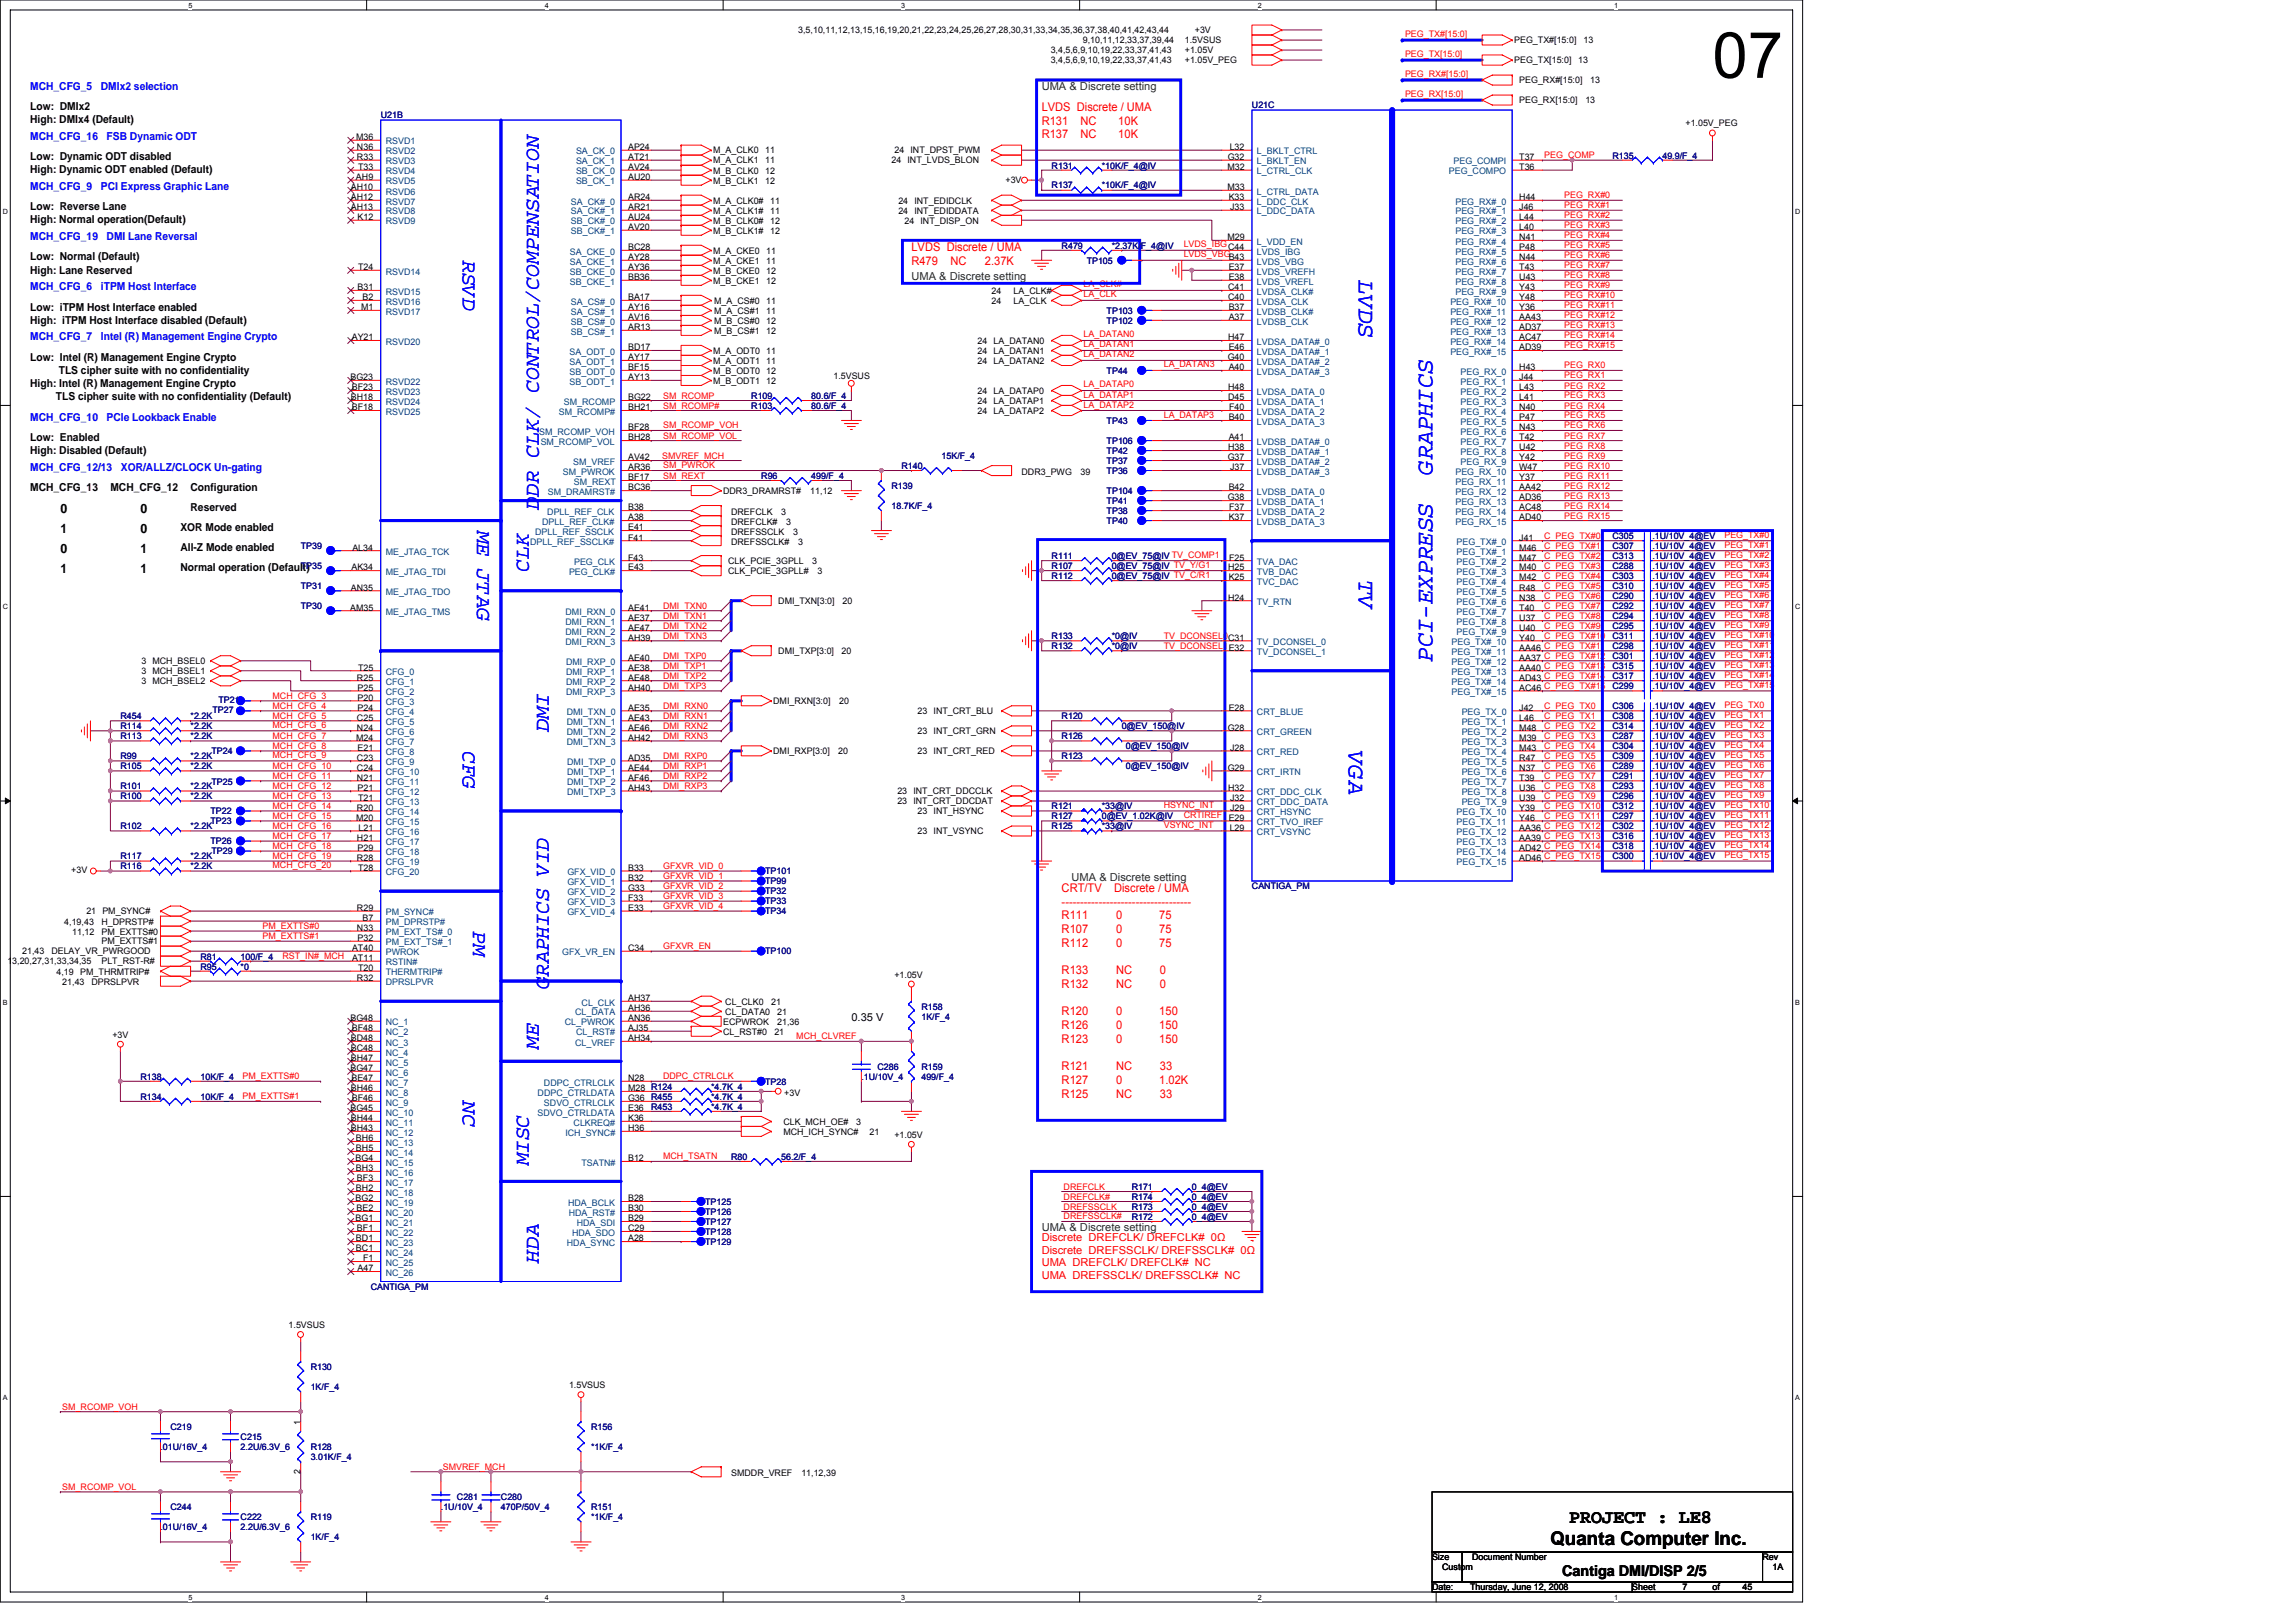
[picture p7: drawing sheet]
<svg xmlns="http://www.w3.org/2000/svg" width="297mm" height="210mm" viewBox="0 0 297 210" stroke-linecap="round" stroke-linejoin="round" font-family="sans-serif">
<defs><g id="words">
<text font-size="8.3" x="221.5" y="10.1">07</text>
<g font-size="3.1" fill="#00f">
<text x="175.8" y="36.3" transform="rotate(90 175.8 36.3)">LVDS</text>
<text x="185.3" y="61.4" transform="rotate(-90 185.3 61.4)">GRAPHICS</text>
<text x="175.8" y="75.1" transform="rotate(90 175.8 75.1)">TV</text>
<text x="185.3" y="85.6" transform="rotate(-90 185.3 85.6)">PCI-EXPRESS</text>
<text x="174.5" y="97.2" transform="rotate(90 174.5 97.2)">VGA</text>
</g>
<g font-size="2.7" fill="#00f">
<text x="59.9" y="33.7" transform="rotate(90 59.9 33.7)">RSVD</text>
<text x="69.7" y="65.9" transform="rotate(-90 69.7 65.9)">DDR CLK/ CONTROL/COMPENSATION</text>
<text x="61.7" y="68.6" transform="rotate(90 61.7 68.6)">ME JTAG</text>
<text x="68.4" y="74" transform="rotate(-90 68.4 74)">CLK</text>
<text x="71" y="94.7" transform="rotate(-90 71 94.7)">DMI</text>
<text x="59.9" y="97.2" transform="rotate(90 59.9 97.2)">CFG</text>
<text x="61.2" y="120.5" transform="rotate(90 61.2 120.5)">PM</text>
<text x="71" y="128" transform="rotate(-90 71 128)">GRAPHICS VID</text>
<text x="69.7" y="135.8" transform="rotate(-90 69.7 135.8)">ME</text>
<text x="59.9" y="142.5" transform="rotate(90 59.9 142.5)">NC</text>
<text x="68.4" y="150.8" transform="rotate(-90 68.4 150.8)">MISC</text>
<text x="69.7" y="163.3" transform="rotate(-90 69.7 163.3)">HDA</text>
</g>
<g font-size="2.5">
<text x="203" y="197">PROJECT : LE8</text>
<text x="200.6" y="199.8">Quanta Computer Inc.</text>
</g>
<text font-size="1.9" x="202.1" y="203.9">Cantiga DMI/DISP 2/5</text>
<g font-size="1.7">
<text x="7.8" y="71.5">0</text>
<text x="7.8" y="68.9">1</text>
<text x="7.8" y="66.3">0</text>
<text x="18.2" y="66.3">0</text>
<text x="18.2" y="68.9">0</text>
<text x="18.2" y="71.5">1</text>
<text x="7.8" y="74.1">1</text>
<text x="18.2" y="74.1">1</text>
</g>
<g font-size="1.5" fill="#f00">
<text x="134.8" y="14.4">LVDS Discrete / UMA</text>
<text x="134.8" y="16.1">R131</text>
<text x="134.8" y="17.9">R137</text>
<text x="139.8" y="16.1">NC</text>
<text x="139.8" y="17.9">NC</text>
<text x="144.7" y="16.1">10K</text>
<text x="144.7" y="17.9">10K</text>
<text x="117.9" y="32.5">LVDS Discrete / UMA</text>
<text x="117.9" y="34.3">R479</text>
<text x="123" y="34.3">NC</text>
<text x="127.4" y="34.3">2.37K</text>
<text x="137.3" y="115.4">CRT/TV</text>
<text x="137.3" y="117.2">-----------------------------------</text>
<text x="137.3" y="118.9">R111</text>
<text x="144.1" y="115.4">Discrete / UMA</text>
<text x="144.4" y="118.9">0</text>
<text x="150" y="118.9">75</text>
<text x="137.3" y="120.7">R107</text>
<text x="137.3" y="122.5">R112</text>
<text x="144.4" y="120.7">0</text>
<text x="144.4" y="122.5">0</text>
<text x="150" y="120.7">75</text>
<text x="150" y="122.5">75</text>
<text x="137.3" y="126">R133</text>
<text x="137.3" y="127.8">R132</text>
<text x="137.3" y="131.4">R120</text>
<text x="144.4" y="126">NC</text>
<text x="144.4" y="127.8">NC</text>
<text x="144.4" y="131.4">0</text>
<text x="150" y="131.4">150</text>
<text x="150.1" y="126">0</text>
<text x="150.1" y="127.8">0</text>
<text x="137.3" y="133.2">R126</text>
<text x="137.3" y="134.9">R123</text>
<text x="144.4" y="133.2">0</text>
<text x="144.4" y="134.9">0</text>
<text x="150" y="133.2">150</text>
<text x="150" y="134.9">150</text>
<text x="137.3" y="138.5">R121</text>
<text x="137.3" y="140.3">R127</text>
<text x="137.3" y="142">R125</text>
<text x="144.4" y="138.5">NC</text>
<text x="144.4" y="140.3">0</text>
<text x="144.4" y="142">NC</text>
<text x="150" y="140.3">1.02K</text>
<text x="150.1" y="138.5">33</text>
<text x="150.1" y="142">33</text>
</g>
<g font-size="1.4" fill="#00f">
<text x="3.9" y="11.7">MCH_CFG_5</text>
<text x="13.1" y="11.7">DMIx2 selection</text>
<text x="3.9" y="18.1">MCH_CFG_16</text>
<text x="13.8" y="18.1">FSB Dynamic ODT</text>
<text x="3.9" y="24.6">MCH_CFG_9</text>
<text x="13.1" y="24.6">PCI Express Graphic Lane</text>
<text x="3.9" y="31.1">MCH_CFG_19</text>
<text x="13.8" y="31.1">DMI Lane Reversal</text>
<text x="3.9" y="37.6">MCH_CFG_6</text>
<text x="13.1" y="37.6">iTPM Host Interface</text>
<text x="3.9" y="44">MCH_CFG_7</text>
<text x="13.1" y="44">Intel (R) Management Engine Crypto</text>
<text x="3.9" y="54.4">MCH_CFG_10</text>
<text x="13.8" y="54.4">PCIe Lookback Enable</text>
<text x="3.9" y="60.9">MCH_CFG_12/13</text>
<text x="15.6" y="60.9">XOR/ALLZ/CLOCK Un-gating</text>
</g>
<g font-size="1.4" fill="#008000">
<text x="134.8" y="11.6">UMA &amp; Discrete setting</text>
<text x="117.9" y="36.2">UMA &amp; Discrete setting</text>
<text x="138.6" y="114">UMA &amp; Discrete setting</text>
<text x="134.8" y="159.3">UMA &amp; Discrete setting</text>
</g>
<g font-size="1.4">
<text x="3.9" y="14.3">Low: DMIx2</text>
<text x="3.9" y="16">High: DMIx4 (Default)</text>
<text x="3.9" y="20.7">Low: Dynamic ODT disabled</text>
<text x="3.9" y="22.4">High: Dynamic ODT enabled (Default)</text>
<text x="3.9" y="27.2">Low: Reverse Lane</text>
<text x="3.9" y="28.9">High: Normal operation(Default)</text>
<text x="3.9" y="33.7">Low: Normal (Default)</text>
<text x="3.9" y="35.4">High: Lane Reserved</text>
<text x="3.9" y="40.2">Low: iTPM Host Interface enabled</text>
<text x="3.9" y="41.9">High: iTPM Host Interface disabled (Default)</text>
<text x="3.9" y="46.7">Low: Intel (R) Management Engine Crypto</text>
<text x="3.9" y="50">High: Intel (R) Management Engine Crypto</text>
<text x="7.2" y="51.7">TLS cipher suite with no confidentiality (Default)</text>
<text x="7.6" y="48.3">TLS cipher suite with no confidentiality</text>
<text x="3.9" y="57">Low: Enabled</text>
<text x="3.9" y="58.7">High: Disabled (Default)</text>
<text x="3.9" y="63.5">MCH_CFG_13</text>
<text x="14.3" y="63.5">MCH_CFG_12</text>
<text x="24.7" y="63.5">Configuration</text>
<text x="23.3" y="68.7">XOR Mode enabled</text>
<text x="23.3" y="71.3">All-Z Mode enabled</text>
<text x="24.7" y="66.1">Reserved</text>
<text x="23.3" y="73.9">Normal operation (Default)</text>
<text x="110.1" y="132.1">0.35 V</text>
</g>
<g font-size="1.4" fill="#f00">
<text x="134.8" y="160.6">Discrete DREFCLK/ DREFCLK# 0Ω</text>
<text x="134.8" y="162.2">Discrete DREFSSCLK/ DREFSSCLK# 0Ω</text>
<text x="134.8" y="163.9">UMA DREFCLK/ DREFCLK# NC</text>
<text x="134.8" y="165.5">UMA DREFSSCLK/ DREFSSCLK# NC</text>
</g>
<g font-size="1.2">
<text x="103.3" y="4.3">3,5,10,11,12,13,15,16,19,20,21,22,23,24,25,26,27,28,30,31,33,34,35,36,37,38,40,41,42,43,44</text>
<text x="140.1" y="5.6">9,10,11,12,33,37,39,44</text>
<text x="153.3" y="5.6">1.5VSUS</text>
<text x="154.6" y="4.3">+3V</text>
<text x="195.9" y="5.6">PEG_TX#[15:0]</text>
<text x="204.8" y="5.6">13</text>
<text x="135.9" y="6.9">3,4,5,6,9,10,19,22,33,37,41,43</text>
<text x="135.9" y="8.2">3,4,5,6,9,10,19,22,33,37,41,43</text>
<text x="153.3" y="6.9">+1.05V</text>
<text x="153.3" y="8.2">+1.05V_PEG</text>
<text x="195.9" y="8.2">PEG_TX[15:0]</text>
<text x="196.6" y="10.8">PEG_RX#[15:0]</text>
<text x="204.2" y="8.2">13</text>
<text x="205.7" y="10.8">13</text>
<text x="196.6" y="13.4">PEG_RX[15:0]</text>
<text x="205.1" y="13.4">13</text>
<text x="218.1" y="16.4">+1.05V_PEG</text>
<text x="46.1" y="23.3">AH9</text>
<text x="46.1" y="18.1">M36</text>
<text x="46.2" y="19.4">N36</text>
<text x="46.2" y="20.7">R33</text>
<text x="46.3" y="22">T33</text>
<text x="81.3" y="19.4">AP24</text>
<text x="81.3" y="20.7">AT21</text>
<text x="81.3" y="22">AV24</text>
<text x="81.3" y="23.3">AU20</text>
<text x="92.3" y="19.9">M_A_CLK0</text>
<text x="92.3" y="21.1">M_A_CLK1</text>
<text x="92.3" y="23.7">M_B_CLK1</text>
<text x="92.3" y="22.5">M_B_CLK0</text>
<text x="99" y="19.9">11</text>
<text x="99" y="21.1">11</text>
<text x="99" y="23.7">12</text>
<text x="99" y="22.5">12</text>
<text x="115.3" y="21.1">24 INT_LVDS_BLON</text>
<text x="115.7" y="19.9">24 INT_DPST_PWM</text>
<text x="130.1" y="23.6">+3V</text>
<text x="158.8" y="22">M32</text>
<text x="158.8" y="20.7">G32</text>
<text x="159.1" y="19.4">L32</text>
<text x="196.6" y="20.7">T37</text>
<text x="196.6" y="22">T36</text>
<text x="45.4" y="24.6">AH10</text>
<text x="45.4" y="25.9">AH12</text>
<text x="45.4" y="27.2">AH13</text>
<text x="46.2" y="28.5">K12</text>
<text x="81.3" y="25.9">AR24</text>
<text x="81.3" y="27.2">AR21</text>
<text x="81.3" y="28.5">AU24</text>
<text x="81.3" y="29.8">AV20</text>
<text x="92.3" y="28.9">M_B_CLK0#</text>
<text x="92.3" y="27.6">M_A_CLK1#</text>
<text x="92.3" y="26.3">M_A_CLK0#</text>
<text x="99.6" y="28.9">12</text>
<text x="99.6" y="27.6">11</text>
<text x="99.6" y="26.3">11</text>
<text x="116.2" y="27.6">24 INT_EDIDDATA</text>
<text x="116.2" y="26.3">24 INT_EDIDCLK</text>
<text x="117" y="28.9">24 INT_DISP_ON</text>
<text x="158.8" y="24.6">M33</text>
<text x="159" y="25.9">K33</text>
<text x="159.1" y="27.2">J33</text>
<text x="196.6" y="25.9">H44</text>
<text x="196.6" y="27.2">J46</text>
<text x="196.6" y="28.5">L44</text>
<text x="196.6" y="29.8">L40</text>
<text x="46.3" y="34.9">T24</text>
<text x="81.3" y="32.4">BC28</text>
<text x="81.3" y="33.7">AY28</text>
<text x="81.3" y="34.9">AY36</text>
<text x="92.3" y="35.4">M_B_CKE0</text>
<text x="92.3" y="34.1">M_A_CKE1</text>
<text x="92.3" y="32.8">M_A_CKE0</text>
<text x="92.3" y="30.2">M_B_CLK1#</text>
<text x="99.1" y="35.4">12</text>
<text x="99.1" y="34.1">11</text>
<text x="99.1" y="32.8">11</text>
<text x="99.6" y="30.2">12</text>
<text x="158.8" y="31.1">M29</text>
<text x="158.9" y="32.4">C44</text>
<text x="159" y="33.7">B43</text>
<text x="159" y="34.9">E37</text>
<text x="196.6" y="31.1">N41</text>
<text x="196.6" y="32.4">P48</text>
<text x="196.6" y="33.7">N44</text>
<text x="196.6" y="34.9">T43</text>
<text x="46.2" y="37.5">B31</text>
<text x="46.7" y="40.1">M1</text>
<text x="46.9" y="38.8">B2</text>
<text x="81.3" y="36.2">BB36</text>
<text x="81.3" y="38.8">BA17</text>
<text x="81.3" y="40.1">AY16</text>
<text x="81.3" y="41.4">AV16</text>
<text x="92.3" y="36.7">M_B_CKE1</text>
<text x="92.4" y="40.6">M_A_CS#1</text>
<text x="92.4" y="39.3">M_A_CS#0</text>
<text x="92.4" y="41.9">M_B_CS#0</text>
<text x="99.1" y="40.6">11</text>
<text x="99.1" y="39.3">11</text>
<text x="99.1" y="41.9">12</text>
<text x="99.1" y="36.7">12</text>
<text x="128.3" y="38">24</text>
<text x="128.3" y="39.3">24</text>
<text x="131.1" y="38">LA_CLK#</text>
<text x="131.1" y="39.3">LA_CLK</text>
<text x="158.9" y="37.5">C41</text>
<text x="158.9" y="38.8">C40</text>
<text x="159" y="36.2">E38</text>
<text x="159" y="40.1">B37</text>
<text x="159" y="41.4">A37</text>
<text x="196.6" y="36.2">U43</text>
<text x="196.6" y="37.5">Y43</text>
<text x="196.6" y="38.8">Y48</text>
<text x="196.6" y="40.1">Y36</text>
<text x="196.6" y="41.4">AA43</text>
<text x="45.5" y="44">AY21</text>
<text x="81.3" y="45.3">BD17</text>
<text x="81.3" y="46.6">AY17</text>
<text x="81.3" y="47.9">BF15</text>
<text x="81.3" y="42.7">AR13</text>
<text x="92.3" y="45.8">M_A_ODT0 11</text>
<text x="92.3" y="47.1">M_A_ODT1 11</text>
<text x="92.4" y="43.2">M_B_CS#1</text>
<text x="99.1" y="43.2">12</text>
<text x="126.5" y="44.5">24 LA_DATAN0</text>
<text x="126.5" y="45.8">24 LA_DATAN1</text>
<text x="126.5" y="47.1">24 LA_DATAN2</text>
<text x="158.8" y="46.6">G40</text>
<text x="158.9" y="44">H47</text>
<text x="159" y="45.3">E46</text>
<text x="159" y="47.9">A40</text>
<text x="196.6" y="47.9">H43</text>
<text x="196.6" y="42.7">AD37</text>
<text x="196.6" y="44">AC47</text>
<text x="196.6" y="45.3">AD39</text>
<text x="45.3" y="49.2">BG23</text>
<text x="45.4" y="51.8">BH18</text>
<text x="45.5" y="50.5">BF23</text>
<text x="45.5" y="53.1">BF18</text>
<text x="81.3" y="51.8">BG22</text>
<text x="81.3" y="49.2">AY13</text>
<text x="81.3" y="53.1">BH21</text>
<text x="92.3" y="48.4">M_B_ODT0 12</text>
<text x="92.3" y="49.7">M_B_ODT1 12</text>
<text x="107.8" y="49">1.5VSUS</text>
<text x="126.5" y="50.9">24 LA_DATAP0</text>
<text x="126.5" y="53.5">24 LA_DATAP2</text>
<text x="126.5" y="52.2">24 LA_DATAP1</text>
<text x="158.9" y="51.8">D45</text>
<text x="158.9" y="50.5">H48</text>
<text x="159" y="53.1">F40</text>
<text x="196.6" y="49.2">J44</text>
<text x="196.6" y="50.5">L43</text>
<text x="196.6" y="51.8">L41</text>
<text x="196.6" y="53.1">N40</text>
<text x="81.3" y="55.7">BF28</text>
<text x="81.3" y="57">BH28</text>
<text x="81.3" y="59.6">AV42</text>
<text x="158.8" y="59.6">G37</text>
<text x="158.9" y="58.3">H38</text>
<text x="159" y="57">A41</text>
<text x="159" y="54.4">B40</text>
<text x="196.6" y="54.4">P47</text>
<text x="196.6" y="55.7">N43</text>
<text x="196.6" y="57">T42</text>
<text x="196.6" y="58.3">U42</text>
<text x="196.6" y="59.6">Y42</text>
<text x="81.3" y="62.1">BF17</text>
<text x="81.3" y="60.9">AR36</text>
<text x="81.3" y="63.5">BC36</text>
<text x="93.6" y="63.9">DDR3_DRAMRST#</text>
<text x="104.8" y="63.9">11,12</text>
<text x="132.2" y="61.4">DDR3_PWG</text>
<text x="139.8" y="61.4">39</text>
<text x="158.8" y="64.7">G38</text>
<text x="159" y="63.5">B42</text>
<text x="159.1" y="60.9">J37</text>
<text x="196.6" y="60.9">W47</text>
<text x="196.6" y="62.1">Y37</text>
<text x="196.6" y="63.5">AA42</text>
<text x="196.6" y="64.7">AD36</text>
<text x="45.6" y="71.2">AL34</text>
<text x="81.3" y="66">B38</text>
<text x="81.3" y="68.6">E41</text>
<text x="81.3" y="69.9">F41</text>
<text x="81.3" y="67.3">A38</text>
<text x="94.6" y="70.5">DREFSSCLK#</text>
<text x="94.6" y="69.2">DREFSSCLK</text>
<text x="94.6" y="67.9">DREFCLK#</text>
<text x="94.6" y="66.6">DREFCLK</text>
<text x="101.1" y="66.6">3</text>
<text x="101.7" y="67.9">3</text>
<text x="102.6" y="69.2">3</text>
<text x="103.3" y="70.5">3</text>
<text x="159" y="67.3">K37</text>
<text x="159" y="66">F37</text>
<text x="196.6" y="66">AC48</text>
<text x="196.6" y="67.3">AD40</text>
<text x="196.6" y="69.9">J41</text>
<text x="196.6" y="71.2">M46</text>
<text x="45.4" y="76.4">AN35</text>
<text x="45.5" y="73.8">AK34</text>
<text x="81.3" y="72.5">F43</text>
<text x="81.3" y="73.8">E43</text>
<text x="94.2" y="74.3">CLK_PCIE_3GPLL#</text>
<text x="94.2" y="73">CLK_PCIE_3GPLL</text>
<text x="105.1" y="73">3</text>
<text x="105.7" y="74.3">3</text>
<text x="158.9" y="73.8">H25</text>
<text x="158.9" y="77.7">H24</text>
<text x="159" y="75.1">K25</text>
<text x="159" y="72.5">F25</text>
<text x="196.6" y="73.8">M40</text>
<text x="196.6" y="75.1">M42</text>
<text x="196.6" y="76.4">R48</text>
<text x="196.6" y="77.7">N38</text>
<text x="196.6" y="72.5">M47</text>
<text x="45.3" y="79">AM35</text>
<text x="81.3" y="79">AE41</text>
<text x="81.3" y="80.3">AE37</text>
<text x="81.3" y="81.6">AE47</text>
<text x="81.3" y="82.9">AH39</text>
<text x="100.7" y="78.1">DMI_TXN[3:0]</text>
<text x="109" y="78.1">20</text>
<text x="196.6" y="79">T40</text>
<text x="196.6" y="80.3">U37</text>
<text x="196.6" y="81.6">U40</text>
<text x="196.6" y="82.9">Y40</text>
<text x="18.3" y="85.9">3 MCH_BSEL0</text>
<text x="18.3" y="87.2">3 MCH_BSEL1</text>
<text x="18.3" y="88.5">3 MCH_BSEL2</text>
<text x="46.2" y="88.1">R25</text>
<text x="46.2" y="89.4">P25</text>
<text x="46.3" y="86.8">T25</text>
<text x="81.3" y="85.5">AE40</text>
<text x="81.3" y="86.8">AE38</text>
<text x="81.3" y="88.1">AE48</text>
<text x="81.3" y="89.4">AH40</text>
<text x="100.7" y="84.6">DMI_TXP[3:0]</text>
<text x="108.9" y="84.6">20</text>
<text x="196.6" y="84.2">AA46 C_PEG_TX#11</text>
<text x="196.6" y="85.5">AA37 C_PEG_TX#12</text>
<text x="196.6" y="86.8">AA40 C_PEG_TX#13</text>
<text x="196.6" y="88.1">AD43 C_PEG_TX#14</text>
<text x="196.6" y="89.4">AC46 C_PEG_TX#15</text>
<text x="46.1" y="95.8">M24</text>
<text x="46.2" y="93.2">C25</text>
<text x="46.2" y="94.5">N24</text>
<text x="46.2" y="90.7">P20</text>
<text x="46.2" y="91.9">P24</text>
<text x="81.3" y="91.9">AE35</text>
<text x="81.3" y="93.2">AE43</text>
<text x="81.3" y="94.5">AE46</text>
<text x="81.3" y="95.8">AH42</text>
<text x="100" y="91.1">DMI_RXN[3:0]</text>
<text x="108.6" y="91.1">20</text>
<text x="118.7" y="92.4">23 INT_CRT_BLU</text>
<text x="118.7" y="95">23 INT_CRT_GRN</text>
<text x="158.8" y="94.5">G28</text>
<text x="159" y="91.9">E28</text>
<text x="196.6" y="91.9">J42</text>
<text x="196.6" y="93.2">L46</text>
<text x="196.6" y="94.5">M48</text>
<text x="196.6" y="95.8">M39</text>
<text x="46.2" y="98.4">C23</text>
<text x="46.2" y="99.7">C24</text>
<text x="46.2" y="101">N21</text>
<text x="46.2" y="97.1">E21</text>
<text x="81.3" y="98.4">AD35</text>
<text x="81.3" y="99.7">AE44</text>
<text x="81.3" y="101">AF46</text>
<text x="100" y="97.6">DMI_RXP[3:0]</text>
<text x="108.5" y="97.6">20</text>
<text x="118.7" y="97.6">23 INT_CRT_RED</text>
<text x="158.8" y="99.7">G29</text>
<text x="159.1" y="97.1">J28</text>
<text x="196.6" y="97.1">M43</text>
<text x="196.6" y="98.4">R47</text>
<text x="196.6" y="99.7">N37</text>
<text x="196.6" y="101">T39</text>
<text x="46.1" y="106.2">M20</text>
<text x="46.2" y="104.9">R20</text>
<text x="46.2" y="102.3">P21</text>
<text x="46.3" y="103.6">T21</text>
<text x="46.4" y="107.5">L21</text>
<text x="81.3" y="102.3">AH43</text>
<text x="116.1" y="104.1">23 INT_CRT_DDCDAT</text>
<text x="116.1" y="102.8">23 INT_CRT_DDCCLK</text>
<text x="118.7" y="107.9">23 INT_VSYNC</text>
<text x="118.7" y="105.3">23 INT_HSYNC</text>
<text x="158.9" y="102.3">H32</text>
<text x="159" y="106.2">E29</text>
<text x="159.1" y="107.5">L29</text>
<text x="159.1" y="103.6">J32</text>
<text x="159.1" y="104.9">J29</text>
<text x="196.6" y="102.3">U36</text>
<text x="196.6" y="103.6">U39</text>
<text x="196.6" y="104.9">Y39</text>
<text x="196.6" y="106.2">Y46</text>
<text x="196.6" y="107.5">AA36 C_PEG_TX12</text>
<text x="9.2" y="113">+3V</text>
<text x="46.2" y="111.4">R28</text>
<text x="46.2" y="108.8">H21</text>
<text x="46.2" y="110.1">P29</text>
<text x="46.3" y="112.7">T28</text>
<text x="81.3" y="112.7">B33</text>
<text x="81.3" y="114">B32</text>
<text x="196.6" y="108.8">AA39 C_PEG_TX13</text>
<text x="196.6" y="110.1">AD42 C_PEG_TX14</text>
<text x="196.6" y="111.4">AD46 C_PEG_TX15</text>
<text x="8.3" y="119.6">4,19,43</text>
<text x="11.2" y="118.3">21 PM_SYNC#</text>
<text x="13.1" y="119.6">H_DPRSTP#</text>
<text x="46.2" y="117.9">R29</text>
<text x="46.9" y="119.1">B7</text>
<text x="81.3" y="115.3">G33</text>
<text x="81.3" y="116.6">F33</text>
<text x="81.3" y="117.9">E33</text>
<text x=".9" y="124.8">13,20,27,31,33,34,35</text>
<text x="2.9" y="123.5">21,43</text>
<text x="6.6" y="123.5">DELAY_VR_PWRGOOD</text>
<text x="9.4" y="120.9">11,12</text>
<text x="13.1" y="124.8">PLT_RST-R#</text>
<text x="13.1" y="120.9">PM_EXTTS#0</text>
<text x="13.1" y="122.2">PM_EXTTS#1</text>
<text x="45.5" y="123">AT40</text>
<text x="45.5" y="124.3">AT11</text>
<text x="46.2" y="120.4">N33</text>
<text x="46.2" y="121.8">P32</text>
<text x="46.3" y="125.6">T20</text>
<text x="81.3" y="123">C34</text>
<text x="7.3" y="126.1">4,19</text>
<text x="8.1" y="127.4">21,43</text>
<text x="10.4" y="126.1">PM_THRMTRIP#</text>
<text x="11.8" y="127.4">DPRSLPVR</text>
<text x="46.2" y="126.9">R32</text>
<text x="81.3" y="129.5">AH37</text>
<text x="81.3" y="130.8">AH36</text>
<text x="93.8" y="131.3">CL_DATA0</text>
<text x="93.8" y="130">CL_CLK0</text>
<text x="99.8" y="130">21</text>
<text x="100.6" y="131.3">21</text>
<text x="115.7" y="126.5">+1.05V</text>
<text x="14.5" y="134.2">+3V</text>
<text x="45.3" y="132.1">BG48</text>
<text x="45.4" y="134.7">BD48</text>
<text x="45.4" y="136">BC48</text>
<text x="45.4" y="137.3">BH47</text>
<text x="45.5" y="133.4">BF48</text>
<text x="81.3" y="133.4">AJ35</text>
<text x="81.3" y="134.7">AH34</text>
<text x="81.3" y="132.1">AN36</text>
<text x="93.6" y="132.6">ECPWROK</text>
<text x="93.6" y="133.9">CL_RST#0</text>
<text x="100.2" y="133.9">21</text>
<text x="100.6" y="132.6">21,36</text>
<text x="45.3" y="138.6">BG47</text>
<text x="45.3" y="143.8">BG45</text>
<text x="45.4" y="141.2">BH46</text>
<text x="45.5" y="139.9">BE47</text>
<text x="45.5" y="142.5">BF46</text>
<text x="81.3" y="142.5">G36 R455</text>
<text x="81.3" y="139.9">N28</text>
<text x="81.3" y="143.8">E36</text>
<text x="81.3" y="141.2">M28 R124</text>
<text x="101.5" y="141.8">+3V</text>
<text x="45.4" y="145.1">BH44</text>
<text x="45.4" y="146.3">BH43</text>
<text x="46.1" y="147.7">BH6</text>
<text x="46.1" y="148.9">BH5</text>
<text x="81.3" y="145.1">K36</text>
<text x="81.3" y="146.3">H36</text>
<text x="101.3" y="145.5">CLK_MCH_OE#</text>
<text x="101.3" y="146.8">MCH_ICH_SYNC#</text>
<text x="110.8" y="145.5">3</text>
<text x="112.5" y="146.8">21</text>
<text x="115.7" y="147.2">+1.05V</text>
<text x="46" y="150.2">BG4</text>
<text x="46" y="155.4">BG2</text>
<text x="46.1" y="151.5">BH3</text>
<text x="46.1" y="154.1">BH2</text>
<text x="46.2" y="152.8">BF3</text>
<text x="81.3" y="155.4">B28</text>
<text x="81.3" y="150.2">B12</text>
<text x="46" y="158">BG1</text>
<text x="46.1" y="160.6">BD1</text>
<text x="46.1" y="161.9">BC1</text>
<text x="46.1" y="156.7">BE2</text>
<text x="46.2" y="159.3">BF1</text>
<text x="81.3" y="158">B29</text>
<text x="81.3" y="159.3">C29</text>
<text x="81.3" y="160.6">A28</text>
<text x="81.3" y="156.7">B30</text>
<text x="46.2" y="164.5">A47</text>
<text x="47" y="163.2">F1</text>
<text x="37.3" y="171.8">1.5VSUS</text>
<text x="73.6" y="179.6">1.5VSUS</text>
<text x="38.9" y="184.3" transform="rotate(-90 38.9 184.3)">1</text>
<text x="38.9" y="190.7" transform="rotate(-90 38.9 190.7)">2</text>
<text x="94.6" y="191">SMDDR_VREF</text>
<text x="103.7" y="191">11,12,39</text>
<text x="185.3" y="201.9">Size</text>
<text x="186.6" y="203.2">Custom</text>
<text x="190.5" y="201.9">Document Number</text>
<text x="228" y="201.9">Rev</text>
<text x="229.3" y="203.2">1A</text>
<text x="185.3" y="205.7">Date:</text>
<text x="190.2" y="205.7">Thursday, June 12, 2008</text>
<text x="211.2" y="205.7">Sheet</text>
<text x="217.7" y="205.7">7</text>
<text x="221.5" y="205.7">of</text>
<text x="225.4" y="205.7">45</text>
</g>
<g font-size="1.2" fill="#f00">
<text x="181.8" y="4.8">PEG_TX#[15:0]</text>
<text x="181.8" y="10">PEG_RX#[15:0]</text>
<text x="181.8" y="7.4">PEG_TX[15:0]</text>
<text x="181.8" y="12.6">PEG_RX[15:0]</text>
<text x="199.8" y="20.5">PEG_COMP</text>
<text x="202.4" y="25.7">PEG_RX#0</text>
<text x="202.4" y="26.9">PEG_RX#1</text>
<text x="202.4" y="29.5">PEG_RX#3</text>
<text x="202.4" y="28.2">PEG_RX#2</text>
<text x="153.1" y="33.3">LVDS_VBG</text>
<text x="153.1" y="32">LVDS_IBG</text>
<text x="202.4" y="32.1">PEG_RX#5</text>
<text x="202.4" y="34.7">PEG_RX#7</text>
<text x="202.4" y="33.4">PEG_RX#6</text>
<text x="202.4" y="30.8">PEG_RX#4</text>
<text x="140.2" y="37.2">LA_CLK#</text>
<text x="140.2" y="38.5">LA_CLK</text>
<text x="202.4" y="37.3">PEG_RX#9</text>
<text x="202.4" y="39.9">PEG_RX#11</text>
<text x="202.4" y="38.6">PEG_RX#10</text>
<text x="202.4" y="36">PEG_RX#8</text>
<text x="202.4" y="41.2">PEG_RX#12</text>
<text x="140.2" y="46.2">LA_DATAN2</text>
<text x="140.2" y="45">LA_DATAN1</text>
<text x="140.2" y="43.6">LA_DATAN0</text>
<text x="150.6" y="47.5">LA_DATAN3</text>
<text x="202.4" y="42.5">PEG_RX#13</text>
<text x="202.4" y="45.1">PEG_RX#15</text>
<text x="202.4" y="43.8">PEG_RX#14</text>
<text x="202.4" y="47.7">PEG_RX0</text>
<text x="85.8" y="52.9">SM_RCOMP#</text>
<text x="85.8" y="51.6">SM_RCOMP</text>
<text x="140.2" y="50.1">LA_DATAP0</text>
<text x="140.2" y="51.4">LA_DATAP1</text>
<text x="140.2" y="52.7">LA_DATAP2</text>
<text x="202.4" y="49">PEG_RX1</text>
<text x="202.4" y="51.4">PEG_RX3</text>
<text x="202.4" y="50.3">PEG_RX2</text>
<text x="202.4" y="52.9">PEG_RX4</text>
<text x="85.7" y="59.3">SMVREF_MCH</text>
<text x="85.8" y="55.4">SM_RCOMP_VOH</text>
<text x="85.8" y="56.7">SM_RCOMP_VOL</text>
<text x="150.6" y="54">LA_DATAP3</text>
<text x="202.4" y="54.1">PEG_RX5</text>
<text x="202.4" y="56.7">PEG_RX7</text>
<text x="202.4" y="55.4">PEG_RX6</text>
<text x="202.4" y="59.3">PEG_RX9</text>
<text x="202.4" y="58">PEG_RX8</text>
<text x="85.8" y="61.9">SM_REXT</text>
<text x="85.8" y="60.5">SM_PWROK</text>
<text x="202.4" y="61.9">PEG_RX11</text>
<text x="202.4" y="60.6">PEG_RX10</text>
<text x="202.4" y="64.5">PEG_RX13</text>
<text x="202.4" y="65.8">PEG_RX14</text>
<text x="202.4" y="63.2">PEG_RX12</text>
<text x="199.8" y="69.7">C_PEG_TX#0</text>
<text x="199.8" y="71">C_PEG_TX#1</text>
<text x="202.4" y="67.1">PEG_RX15</text>
<text x="223.1" y="69.6">PEG_TX#0</text>
<text x="223.1" y="70.9">PEG_TX#1</text>
<text x="199.8" y="72.3">C_PEG_TX#2</text>
<text x="199.8" y="73.6">C_PEG_TX#3</text>
<text x="199.8" y="74.9">C_PEG_TX#4</text>
<text x="199.8" y="77.5">C_PEG_TX#6</text>
<text x="199.8" y="76.2">C_PEG_TX#5</text>
<text x="223.1" y="72.2">PEG_TX#2</text>
<text x="223.1" y="73.4">PEG_TX#3</text>
<text x="223.1" y="74.7">PEG_TX#4</text>
<text x="223.1" y="76">PEG_TX#5</text>
<text x="223.1" y="77.3">PEG_TX#6</text>
<text x="85.8" y="78.8">DMI_TXN0</text>
<text x="85.8" y="80.1">DMI_TXN1</text>
<text x="85.8" y="81.3">DMI_TXN2</text>
<text x="85.8" y="82.7">DMI_TXN3</text>
<text x="150.6" y="82.7">TV_DCONSEL0C31</text>
<text x="150.6" y="83.9">TV_DCONSEL1E32</text>
<text x="199.8" y="78.8">C_PEG_TX#7</text>
<text x="199.8" y="80.1">C_PEG_TX#8</text>
<text x="199.8" y="82.7">C_PEG_TX#10</text>
<text x="199.8" y="81.3">C_PEG_TX#9</text>
<text x="223.1" y="78.6">PEG_TX#7</text>
<text x="223.1" y="79.9">PEG_TX#8</text>
<text x="223.1" y="81.2">PEG_TX#9</text>
<text x="223.1" y="82.5">PEG_TX#10</text>
<text x="223.1" y="83.8">PEG_TX#11</text>
<text x="85.8" y="85.2">DMI_TXP0</text>
<text x="85.8" y="86.5">DMI_TXP1</text>
<text x="85.8" y="87.8">DMI_TXP2</text>
<text x="85.8" y="89.1">DMI_TXP3</text>
<text x="223.1" y="85.1">PEG_TX#12</text>
<text x="223.1" y="86.4">PEG_TX#13</text>
<text x="223.1" y="87.7">PEG_TX#14</text>
<text x="223.1" y="89">PEG_TX#15</text>
<text x="35.3" y="90.4">MCH_CFG_3</text>
<text x="35.3" y="91.7">MCH_CFG_4</text>
<text x="35.3" y="93">MCH_CFG_5</text>
<text x="35.3" y="95.6">MCH_CFG_7</text>
<text x="35.3" y="94.2">MCH_CFG_6</text>
<text x="85.8" y="91.7">DMI_RXN0</text>
<text x="85.8" y="93">DMI_RXN1</text>
<text x="85.8" y="94.3">DMI_RXN2</text>
<text x="85.8" y="95.6">DMI_RXN3</text>
<text x="199.8" y="91.7">C_PEG_TX0</text>
<text x="199.8" y="94.3">C_PEG_TX2</text>
<text x="199.8" y="95.6">C_PEG_TX3</text>
<text x="199.8" y="93">C_PEG_TX1</text>
<text x="223.1" y="91.6">PEG_TX0</text>
<text x="223.1" y="92.9">PEG_TX1</text>
<text x="223.1" y="94.2">PEG_TX2</text>
<text x="223.1" y="95.5">PEG_TX3</text>
<text x="35.3" y="96.9">MCH_CFG_8</text>
<text x="35.3" y="98.1">MCH_CFG_9</text>
<text x="35.3" y="100.8">MCH_CFG_11</text>
<text x="35.3" y="99.5">MCH_CFG_10</text>
<text x="85.8" y="98.2">DMI_RXP0</text>
<text x="85.8" y="99.5">DMI_RXP1</text>
<text x="85.8" y="100.8">DMI_RXP2</text>
<text x="199.8" y="96.9">C_PEG_TX4</text>
<text x="199.8" y="99.5">C_PEG_TX6</text>
<text x="199.8" y="100.8">C_PEG_TX7</text>
<text x="199.8" y="98.2">C_PEG_TX5</text>
<text x="223.1" y="96.8">PEG_TX4</text>
<text x="223.1" y="98.1">PEG_TX5</text>
<text x="223.1" y="99.4">PEG_TX6</text>
<text x="223.1" y="100.6">PEG_TX7</text>
<text x="223.1" y="101.9">PEG_TX8</text>
<text x="35.3" y="104.7">MCH_CFG_14</text>
<text x="35.3" y="106">MCH_CFG_15</text>
<text x="35.3" y="107.3">MCH_CFG_16</text>
<text x="35.3" y="103.4">MCH_CFG_13</text>
<text x="35.3" y="102.1">MCH_CFG_12</text>
<text x="85.8" y="102.1">DMI_RXP3</text>
<text x="150.6" y="104.5">HSYNC_INT</text>
<text x="150.6" y="107.1">VSYNC_INT</text>
<text x="153.1" y="105.8">CRTIREF</text>
<text x="199.8" y="102.1">C_PEG_TX8</text>
<text x="199.8" y="104.7">C_PEG_TX10</text>
<text x="199.8" y="106">C_PEG_TX11</text>
<text x="199.8" y="103.4">C_PEG_TX9</text>
<text x="223.1" y="107.1">PEG_TX12</text>
<text x="223.1" y="103.3">PEG_TX9</text>
<text x="223.1" y="104.5">PEG_TX10</text>
<text x="223.1" y="105.8">PEG_TX11</text>
<text x="35.3" y="108.6">MCH_CFG_17</text>
<text x="35.3" y="109.9">MCH_CFG_18</text>
<text x="35.3" y="112.3">MCH_CFG_20</text>
<text x="35.3" y="111.1">MCH_CFG_19</text>
<text x="85.8" y="112.4">GFXVR_VID_0</text>
<text x="85.8" y="113.7">GFXVR_VID_1</text>
<text x="223.1" y="108.4">PEG_TX13</text>
<text x="223.1" y="109.7">PEG_TX14</text>
<text x="223.1" y="111">PEG_TX15</text>
<text x="85.8" y="115">GFXVR_VID_2</text>
<text x="85.8" y="116.3">GFXVR_VID_3</text>
<text x="85.8" y="117.6">GFXVR_VID_4</text>
<text x="34" y="121.5">PM_EXTTS#1</text>
<text x="34" y="120.2">PM_EXTTS#0</text>
<text x="36.6" y="124.1">RST_IN#_MCH</text>
<text x="85.8" y="122.8">GFXVR_EN</text>
<text x="103" y="134.5">MCH_CLVREF</text>
<text x="31.4" y="139.6">PM_EXTTS#0</text>
<text x="31.4" y="142.2">PM_EXTTS#1</text>
<text x="85.8" y="139.6">DDPC_CTRLCLK</text>
<text x="85.8" y="150">MCH_TSATN</text>
<text x="137.6" y="155.2">DREFCLK#</text>
<text x="137.6" y="153.9">DREFCLK</text>
<text x="137.6" y="157.8">DREFSSCLK#</text>
<text x="137.6" y="156.5">DREFSSCLK</text>
<text x="8.1" y="182.4">SM_RCOMP_VOH</text>
<text x="57.3" y="190.2">SMVREF_MCH</text>
<text x="8.1" y="192.8">SM_RCOMP_VOL</text>
</g>
<g font-size="1.2" fill="#000080">
<text x="49.3" y="15.3">U21B</text>
<text x="162" y="14">U21C</text>
<text x="136.1" y="21.8">R131</text>
<text x="142.5" y="21.8">*10K/F_4@IV</text>
<text x="208.6" y="20.5">R135</text>
<text x="215.1" y="20.5">49.9/F_4</text>
<text x="136.1" y="24.4">R137</text>
<text x="142.5" y="24.4">*10K/F_4@IV</text>
<text x="137.3" y="32.2">R479</text>
<text x="140.6" y="34.1">TP105</text>
<text x="143.8" y="32.2">*2.37K/F_4@IV</text>
<text x="143.2" y="41.9">TP102</text>
<text x="143.2" y="40.6">TP103</text>
<text x="97.2" y="51.6">R109</text>
<text x="97.2" y="52.9">R103</text>
<text x="105" y="51.6">80.6/F_4</text>
<text x="105" y="52.9">80.6/F_4</text>
<text x="143.2" y="48.4">TP44</text>
<text x="121.8" y="59.4">15K/F_4</text>
<text x="143.2" y="57.4">TP106</text>
<text x="143.2" y="58.7">TP42</text>
<text x="143.2" y="54.8">TP43</text>
<text x="98.5" y="62">R96</text>
<text x="105" y="62">499/F_4</text>
<text x="115.3" y="63.2">R139</text>
<text x="115.3" y="65.8">18.7K/F_4</text>
<text x="116.6" y="60.7">R140</text>
<text x="143.2" y="60">TP37</text>
<text x="143.2" y="61.3">TP36</text>
<text x="143.2" y="63.9">TP104</text>
<text x="143.2" y="65.2">TP41</text>
<text x="38.9" y="71">TP39</text>
<text x="143.2" y="67.8">TP40</text>
<text x="143.2" y="66.5">TP38</text>
<text x="208.6" y="69.7">C305</text>
<text x="208.6" y="71">C307</text>
<text x="213.8" y="69.7">.1U/10V_4@EV</text>
<text x="213.8" y="71">.1U/10V_4@EV</text>
<text x="38.9" y="76.2">TP31</text>
<text x="38.9" y="73.6">TP35</text>
<text x="136.1" y="72.3">R111</text>
<text x="136.1" y="73.6">R107</text>
<text x="136.1" y="74.9">R112</text>
<text x="143.8" y="72.3">0@EV_75@IV TV_COMP1</text>
<text x="143.8" y="73.6">0@EV_75@IV TV_Y/G1</text>
<text x="143.8" y="74.9">0@EV_75@IV TV_C/R1</text>
<text x="208.6" y="72.3">C313</text>
<text x="208.6" y="74.9">C303</text>
<text x="208.6" y="76.2">C310</text>
<text x="208.6" y="77.5">C290</text>
<text x="208.6" y="73.6">C288</text>
<text x="213.8" y="72.3">.1U/10V_4@EV</text>
<text x="213.8" y="74.9">.1U/10V_4@EV</text>
<text x="213.8" y="76.2">.1U/10V_4@EV</text>
<text x="213.8" y="77.5">.1U/10V_4@EV</text>
<text x="213.8" y="73.6">.1U/10V_4@EV</text>
<text x="38.9" y="78.8">TP30</text>
<text x="136.1" y="82.7">R133</text>
<text x="136.1" y="84">R132</text>
<text x="143.8" y="82.7">*0@IV</text>
<text x="143.8" y="84">*0@IV</text>
<text x="208.6" y="81.4">C295</text>
<text x="208.6" y="78.8">C292</text>
<text x="208.6" y="84">C298</text>
<text x="208.6" y="82.7">C311</text>
<text x="208.6" y="80.1">C294</text>
<text x="213.8" y="81.4">.1U/10V_4@EV</text>
<text x="213.8" y="78.8">.1U/10V_4@EV</text>
<text x="213.8" y="84">.1U/10V_4@EV</text>
<text x="213.8" y="82.7">.1U/10V_4@EV</text>
<text x="213.8" y="80.1">.1U/10V_4@EV</text>
<text x="208.6" y="86.6">C315</text>
<text x="208.6" y="89.2">C299</text>
<text x="208.6" y="87.9">C317</text>
<text x="208.6" y="85.3">C301</text>
<text x="213.8" y="86.6">.1U/10V_4@EV</text>
<text x="213.8" y="89.2">.1U/10V_4@EV</text>
<text x="213.8" y="87.9">.1U/10V_4@EV</text>
<text x="213.8" y="85.3">.1U/10V_4@EV</text>
<text x="15.6" y="94.3">R114</text>
<text x="15.6" y="93">R454</text>
<text x="15.6" y="95.6">R113</text>
<text x="24.7" y="94.3">*2.2K</text>
<text x="24.7" y="93">*2.2K</text>
<text x="24.7" y="95.6">*2.2K</text>
<text x="27.5" y="92.3">TP27</text>
<text x="28.3" y="91">TP21</text>
<text x="137.3" y="95.6">R126</text>
<text x="137.3" y="93">R120</text>
<text x="145.1" y="94.3">0@EV_150@IV</text>
<text x="208.6" y="95.6">C287</text>
<text x="208.6" y="94.3">C314</text>
<text x="208.6" y="91.8">C306</text>
<text x="208.6" y="93">C308</text>
<text x="213.8" y="95.6">.1U/10V_4@EV</text>
<text x="213.8" y="94.3">.1U/10V_4@EV</text>
<text x="213.8" y="91.8">.1U/10V_4@EV</text>
<text x="213.8" y="93">.1U/10V_4@EV</text>
<text x="15.6" y="98.2">R99</text>
<text x="15.6" y="99.5">R105</text>
<text x="24.7" y="99.5">*2.2K</text>
<text x="24.7" y="98.2">*2.2K</text>
<text x="27.4" y="97.6">TP24</text>
<text x="27.4" y="101.6">TP25</text>
<text x="137.3" y="98.2">R123</text>
<text x="145.6" y="99.5">0@EV_150@IV</text>
<text x="145.6" y="96.9">0@EV_150@IV</text>
<text x="208.6" y="98.2">C309</text>
<text x="208.6" y="99.5">C289</text>
<text x="208.6" y="96.9">C304</text>
<text x="208.6" y="100.8">C291</text>
<text x="213.8" y="98.2">.1U/10V_4@EV</text>
<text x="213.8" y="99.5">.1U/10V_4@EV</text>
<text x="213.8" y="96.9">.1U/10V_4@EV</text>
<text x="213.8" y="100.8">.1U/10V_4@EV</text>
<text x="15.6" y="107.3">R102</text>
<text x="15.6" y="103.4">R100</text>
<text x="15.6" y="102.1">R101</text>
<text x="24.7" y="107.3">*2.2K</text>
<text x="24.7" y="103.4">*2.2K</text>
<text x="24.7" y="102.1">*2.2K</text>
<text x="27.2" y="105.3">TP22</text>
<text x="27.2" y="106.7">TP23</text>
<text x="136.1" y="107.3">R125</text>
<text x="136.1" y="106">R127</text>
<text x="136.1" y="104.7">R121</text>
<text x="142.5" y="107.3">*33@IV</text>
<text x="142.5" y="106">0@EV_1.02K@IV</text>
<text x="142.5" y="104.7">*33@IV</text>
<text x="208.6" y="106">C297</text>
<text x="208.6" y="103.4">C296</text>
<text x="208.6" y="107.3">C302</text>
<text x="208.6" y="104.7">C312</text>
<text x="208.6" y="102.1">C293</text>
<text x="213.8" y="106">.1U/10V_4@EV</text>
<text x="213.8" y="103.4">.1U/10V_4@EV</text>
<text x="213.8" y="107.3">.1U/10V_4@EV</text>
<text x="213.8" y="104.7">.1U/10V_4@EV</text>
<text x="213.8" y="102.1">.1U/10V_4@EV</text>
<text x="15.6" y="111.2">R117</text>
<text x="15.6" y="112.5">R116</text>
<text x="24.7" y="111.2">*2.2K</text>
<text x="24.7" y="112.5">*2.2K</text>
<text x="27.2" y="109.2">TP26</text>
<text x="27.4" y="110.5">TP29</text>
<text x="99" y="113.1">TP101</text>
<text x="208.6" y="108.6">C316</text>
<text x="208.6" y="109.9">C318</text>
<text x="208.6" y="111.2">C300</text>
<text x="213.8" y="108.6">.1U/10V_4@EV</text>
<text x="213.8" y="109.9">.1U/10V_4@EV</text>
<text x="213.8" y="111.2">.1U/10V_4@EV</text>
<text x="99" y="117">TP33</text>
<text x="99" y="115.7">TP32</text>
<text x="99" y="118.3">TP34</text>
<text x="99" y="114.4">TP99</text>
<text x="162" y="115.1">CANTIGA_PM</text>
<text x="25.9" y="124.1">R81</text>
<text x="25.9" y="125.4">R95</text>
<text x="31.1" y="124.1">100/F_4</text>
<text x="31.1" y="125.4">*0</text>
<text x="99" y="123.5">TP100</text>
<text x="119.2" y="130.6">R158</text>
<text x="119.2" y="131.9">1K/F_4</text>
<text x="18.2" y="142.3">R134</text>
<text x="18.2" y="139.7">R138</text>
<text x="25.9" y="142.3">10K/F_4</text>
<text x="25.9" y="139.7">10K/F_4</text>
<text x="84.2" y="143.6">R453</text>
<text x="92" y="143.6">*4.7K_4</text>
<text x="92" y="141">*4.7K_4</text>
<text x="92" y="142.3">*4.7K_4</text>
<text x="99" y="140.3">TP28</text>
<text x="111.4" y="139.7">.1U/10V_4</text>
<text x="113.5" y="138.4">C286</text>
<text x="119.2" y="138.4">R159</text>
<text x="119.2" y="139.7">499/F_4</text>
<text x="91.2" y="155.9">TP125</text>
<text x="94.6" y="150.1">R80</text>
<text x="101.1" y="150.1">56.2/F_4</text>
<text x="146.4" y="153.9">R171</text>
<text x="146.4" y="155.2">R174</text>
<text x="154.2" y="153.9">0_4@EV</text>
<text x="154.2" y="155.2">0_4@EV</text>
<text x="91.2" y="158.5">TP127</text>
<text x="91.2" y="161.1">TP129</text>
<text x="91.2" y="159.8">TP128</text>
<text x="91.2" y="157.2">TP126</text>
<text x="146.4" y="157.8">R172</text>
<text x="146.4" y="156.5">R173</text>
<text x="154.2" y="157.8">0_4@EV</text>
<text x="154.2" y="156.5">0_4@EV</text>
<text x="48" y="166.9">CANTIGA_PM</text>
<text x="40.2" y="177.2">R130</text>
<text x="40.2" y="179.8">1K/F_4</text>
<text x="22.1" y="185">C219</text>
<text x="76.5" y="185">R156</text>
<text x="20.8" y="187.6">.01U/16V_4</text>
<text x="31.1" y="186.3">C215</text>
<text x="31.1" y="187.6">2.2U/6.3V_6</text>
<text x="40.2" y="187.6">R128</text>
<text x="40.2" y="188.9">3.01K/F_4</text>
<text x="76.5" y="187.6">*1K/F_4</text>
<text x="20.8" y="198">.01U/16V_4</text>
<text x="22.1" y="195.4">C244</text>
<text x="31.1" y="196.7">C222</text>
<text x="31.1" y="198">2.2U/6.3V_6</text>
<text x="40.2" y="196.7">R119</text>
<text x="57" y="195.4">.1U/10V_4</text>
<text x="59.1" y="194.1">C281</text>
<text x="64.8" y="194.1">C280</text>
<text x="64.8" y="195.4">470P/50V_4</text>
<text x="76.5" y="195.4">R151</text>
<text x="76.5" y="196.7">*1K/F_4</text>
<text x="40.2" y="199.3">1K/F_4</text>
</g>
<g font-size="1.2" fill="#004080">
<text x="49.9" y="23.9">RSVD5</text>
<text x="49.9" y="18.7">RSVD1</text>
<text x="49.9" y="20">RSVD2</text>
<text x="49.9" y="21.3">RSVD3</text>
<text x="49.9" y="22.6">RSVD4</text>
<text x="74.5" y="20">SA_CK_0</text>
<text x="74.5" y="21.3">SA_CK_1</text>
<text x="74.5" y="22.6">SB_CK_0</text>
<text x="74.5" y="23.9">SB_CK_1</text>
<text x="162.6" y="22.6">L_CTRL_CLK</text>
<text x="162.6" y="21.3">L_BKLT_EN</text>
<text x="162.6" y="20">L_BKLT_CTRL</text>
<text x="187.4" y="22.6">PEG_COMPO</text>
<text x="188" y="21.3">PEG_COMPI</text>
<text x="49.9" y="25.2">RSVD6</text>
<text x="49.9" y="26.5">RSVD7</text>
<text x="49.9" y="27.7">RSVD8</text>
<text x="49.9" y="29">RSVD9</text>
<text x="73.9" y="26.5">SA_CK#_0</text>
<text x="73.9" y="27.7">SA_CK#_1</text>
<text x="73.9" y="29">SB_CK#_0</text>
<text x="162.6" y="25.2">L_CTRL_DATA</text>
<text x="162.6" y="26.5">L_DDC_CLK</text>
<text x="162.6" y="27.7">L_DDC_DATA</text>
<text x="188.3" y="26.5">PEG_RX#_0</text>
<text x="188.3" y="27.7">PEG_RX#_1</text>
<text x="188.3" y="29">PEG_RX#_2</text>
<text x="49.9" y="35.5">RSVD14</text>
<text x="73.7" y="32.9">SA_CKE_0</text>
<text x="73.7" y="34.2">SA_CKE_1</text>
<text x="73.7" y="35.5">SB_CKE_0</text>
<text x="73.9" y="30.3">SB_CK#_1</text>
<text x="162.6" y="31.6">L_VDD_EN</text>
<text x="162.6" y="32.9">LVDS_IBG</text>
<text x="162.6" y="34.2">LVDS_VBG</text>
<text x="162.6" y="35.5">LVDS_VREFH</text>
<text x="188.3" y="30.3">PEG_RX#_3</text>
<text x="188.3" y="31.6">PEG_RX#_4</text>
<text x="188.3" y="32.9">PEG_RX#_5</text>
<text x="188.3" y="34.2">PEG_RX#_6</text>
<text x="188.3" y="35.5">PEG_RX#_7</text>
<text x="49.9" y="38.1">RSVD15</text>
<text x="49.9" y="40.7">RSVD17</text>
<text x="49.9" y="39.4">RSVD16</text>
<text x="73.7" y="36.8">SB_CKE_1</text>
<text x="73.9" y="39.4">SA_CS#_0</text>
<text x="73.9" y="40.7">SA_CS#_1</text>
<text x="73.9" y="42">SB_CS#_0</text>
<text x="162.6" y="36.8">LVDS_VREFL</text>
<text x="162.6" y="38.1">LVDSA_CLK#</text>
<text x="162.6" y="39.4">LVDSA_CLK</text>
<text x="162.6" y="40.7">LVDSB_CLK#</text>
<text x="162.6" y="42">LVDSB_CLK</text>
<text x="187.6" y="39.4">PEG_RX#_10</text>
<text x="187.6" y="40.7">PEG_RX#_11</text>
<text x="187.6" y="42">PEG_RX#_12</text>
<text x="188.3" y="36.8">PEG_RX#_8</text>
<text x="188.3" y="38.1">PEG_RX#_9</text>
<text x="49.9" y="44.6">RSVD20</text>
<text x="73.7" y="45.9">SA_ODT_0</text>
<text x="73.7" y="47.2">SA_ODT_1</text>
<text x="73.9" y="43.3">SB_CS#_1</text>
<text x="162.6" y="44.6">LVDSA_DATA#_0</text>
<text x="162.6" y="45.9">LVDSA_DATA#_1</text>
<text x="162.6" y="47.2">LVDSA_DATA#_2</text>
<text x="187.6" y="43.3">PEG_RX#_13</text>
<text x="187.6" y="44.6">PEG_RX#_14</text>
<text x="187.6" y="45.9">PEG_RX#_15</text>
<text x="49.9" y="49.8">RSVD22</text>
<text x="49.9" y="51.1">RSVD23</text>
<text x="49.9" y="52.4">RSVD24</text>
<text x="49.9" y="53.7">RSVD25</text>
<text x="72.3" y="53.7">SM_RCOMP#</text>
<text x="73" y="52.4">SM_RCOMP</text>
<text x="73.7" y="48.5">SB_ODT_0</text>
<text x="73.7" y="49.8">SB_ODT_1</text>
<text x="162.6" y="52.4">LVDSA_DATA_1</text>
<text x="162.6" y="53.7">LVDSA_DATA_2</text>
<text x="162.6" y="51.1">LVDSA_DATA_0</text>
<text x="162.6" y="48.5">LVDSA_DATA#_3</text>
<text x="189" y="48.5">PEG_RX_0</text>
<text x="189" y="49.8">PEG_RX_1</text>
<text x="189" y="51.1">PEG_RX_2</text>
<text x="189" y="52.4">PEG_RX_3</text>
<text x="189" y="53.7">PEG_RX_4</text>
<text x="69.8" y="56.2">SM_RCOMP_VOH</text>
<text x="70" y="57.6">SM_RCOMP_VOL</text>
<text x="162.6" y="57.6">LVDSB_DATA#_0</text>
<text x="162.6" y="58.8">LVDSB_DATA#_1</text>
<text x="162.6" y="54.9">LVDSA_DATA_3</text>
<text x="189" y="54.9">PEG_RX_5</text>
<text x="189" y="56.2">PEG_RX_6</text>
<text x="189" y="57.6">PEG_RX_7</text>
<text x="189" y="58.8">PEG_RX_8</text>
<text x="70.9" y="64">SM_DRAMRST#</text>
<text x="72.8" y="61.4">SM_PWROK</text>
<text x="74.2" y="60.1">SM_VREF</text>
<text x="74.2" y="62.7">SM_REXT</text>
<text x="162.6" y="60.1">LVDSB_DATA#_2</text>
<text x="162.6" y="65.3">LVDSB_DATA_1</text>
<text x="162.6" y="64">LVDSB_DATA_0</text>
<text x="162.6" y="61.4">LVDSB_DATA#_3</text>
<text x="188.3" y="61.4">PEG_RX_10</text>
<text x="188.3" y="62.7">PEG_RX_11</text>
<text x="188.3" y="64">PEG_RX_12</text>
<text x="188.3" y="65.3">PEG_RX_13</text>
<text x="189" y="60.1">PEG_RX_9</text>
<text x="49.9" y="71.8">ME_JTAG_TCK</text>
<text x="68.6" y="70.5">DPLL_REF_SSCLK#</text>
<text x="69.2" y="69.2">DPLL_REF_SSCLK</text>
<text x="70.1" y="67.9">DPLL_REF_CLK#</text>
<text x="70.8" y="66.6">DPLL_REF_CLK</text>
<text x="162.6" y="66.6">LVDSB_DATA_2</text>
<text x="162.6" y="67.9">LVDSB_DATA_3</text>
<text x="188.3" y="66.6">PEG_RX_14</text>
<text x="188.3" y="67.9">PEG_RX_15</text>
<text x="188.4" y="70.5">PEG_TX#_0</text>
<text x="188.4" y="71.8">PEG_TX#_1</text>
<text x="49.9" y="74.4">ME_JTAG_TDI</text>
<text x="49.9" y="77">ME_JTAG_TDO</text>
<text x="73.6" y="74.4">PEG_CLK#</text>
<text x="74.3" y="73.1">PEG_CLK</text>
<text x="162.6" y="73.1">TVA_DAC</text>
<text x="162.6" y="74.4">TVB_DAC</text>
<text x="162.6" y="75.7">TVC_DAC</text>
<text x="188.4" y="74.4">PEG_TX#_3</text>
<text x="188.4" y="75.7">PEG_TX#_4</text>
<text x="188.4" y="77">PEG_TX#_5</text>
<text x="188.4" y="73.1">PEG_TX#_2</text>
<text x="49.9" y="79.6">ME_JTAG_TMS</text>
<text x="73.2" y="79.6">DMI_RXN_0</text>
<text x="73.2" y="80.9">DMI_RXN_1</text>
<text x="73.2" y="82.1">DMI_RXN_2</text>
<text x="73.2" y="83.5">DMI_RXN_3</text>
<text x="162.6" y="78.3">TV_RTN</text>
<text x="162.6" y="83.5">TV_DCONSEL_0</text>
<text x="187.8" y="83.5">PEG_TX#_10</text>
<text x="188.4" y="78.3">PEG_TX#_6</text>
<text x="188.4" y="79.6">PEG_TX#_7</text>
<text x="188.4" y="80.9">PEG_TX#_8</text>
<text x="188.4" y="82.1">PEG_TX#_9</text>
<text x="49.9" y="89.9">CFG_2</text>
<text x="49.9" y="87.3">CFG_0</text>
<text x="49.9" y="88.6">CFG_1</text>
<text x="73.2" y="86">DMI_RXP_0</text>
<text x="73.2" y="87.3">DMI_RXP_1</text>
<text x="73.2" y="88.6">DMI_RXP_2</text>
<text x="73.2" y="89.9">DMI_RXP_3</text>
<text x="162.6" y="84.8">TV_DCONSEL_1</text>
<text x="187.8" y="84.8">PEG_TX#_11</text>
<text x="187.8" y="86">PEG_TX#_12</text>
<text x="187.8" y="87.3">PEG_TX#_13</text>
<text x="187.8" y="88.6">PEG_TX#_14</text>
<text x="187.8" y="89.9">PEG_TX#_15</text>
<text x="49.9" y="91.2">CFG_3</text>
<text x="49.9" y="92.5">CFG_4</text>
<text x="49.9" y="93.8">CFG_5</text>
<text x="49.9" y="95.1">CFG_6</text>
<text x="73.3" y="92.5">DMI_TXN_0</text>
<text x="73.3" y="93.8">DMI_TXN_1</text>
<text x="73.3" y="95.1">DMI_TXN_2</text>
<text x="162.6" y="92.5">CRT_BLUE</text>
<text x="162.6" y="95.1">CRT_GREEN</text>
<text x="189.1" y="92.5">PEG_TX_0</text>
<text x="189.1" y="93.8">PEG_TX_1</text>
<text x="189.1" y="95.1">PEG_TX_2</text>
<text x="49.9" y="96.4">CFG_7</text>
<text x="49.9" y="97.7">CFG_8</text>
<text x="49.9" y="99">CFG_9</text>
<text x="49.9" y="100.3">CFG_10</text>
<text x="49.9" y="101.6">CFG_11</text>
<text x="73.3" y="96.4">DMI_TXN_3</text>
<text x="73.4" y="99">DMI_TXP_0</text>
<text x="73.4" y="100.3">DMI_TXP_1</text>
<text x="73.4" y="101.6">DMI_TXP_2</text>
<text x="162.6" y="97.7">CRT_RED</text>
<text x="162.6" y="100.3">CRT_IRTN</text>
<text x="189.1" y="96.4">PEG_TX_3</text>
<text x="189.1" y="97.7">PEG_TX_4</text>
<text x="189.1" y="99">PEG_TX_5</text>
<text x="189.1" y="100.3">PEG_TX_6</text>
<text x="189.1" y="101.6">PEG_TX_7</text>
<text x="49.9" y="102.9">CFG_12</text>
<text x="49.9" y="104.2">CFG_13</text>
<text x="49.9" y="105.5">CFG_14</text>
<text x="49.9" y="106.8">CFG_15</text>
<text x="73.4" y="102.9">DMI_TXP_3</text>
<text x="162.6" y="102.9">CRT_DDC_CLK</text>
<text x="162.6" y="104.2">CRT_DDC_DATA</text>
<text x="162.6" y="105.5">CRT_HSYNC</text>
<text x="162.6" y="106.8">CRT_TVO_IREF</text>
<text x="188.4" y="105.5">PEG_TX_10</text>
<text x="188.4" y="106.8">PEG_TX_11</text>
<text x="189.1" y="102.9">PEG_TX_8</text>
<text x="189.1" y="104.2">PEG_TX_9</text>
<text x="49.9" y="110.7">CFG_18</text>
<text x="49.9" y="112">CFG_19</text>
<text x="49.9" y="113.2">CFG_20</text>
<text x="49.9" y="108.1">CFG_16</text>
<text x="49.9" y="109.4">CFG_17</text>
<text x="73.4" y="113.2">GFX_VID_0</text>
<text x="162.6" y="108.1">CRT_VSYNC</text>
<text x="188.4" y="108.1">PEG_TX_12</text>
<text x="188.4" y="109.4">PEG_TX_13</text>
<text x="188.4" y="110.7">PEG_TX_14</text>
<text x="188.4" y="112">PEG_TX_15</text>
<text x="49.9" y="118.4">PM_SYNC#</text>
<text x="49.9" y="119.7">PM_DPRSTP#</text>
<text x="73.4" y="114.5">GFX_VID_1</text>
<text x="73.4" y="115.8">GFX_VID_2</text>
<text x="73.4" y="117.1">GFX_VID_3</text>
<text x="73.4" y="118.4">GFX_VID_4</text>
<text x="49.9" y="121">PM_EXT_TS#_0</text>
<text x="49.9" y="122.3">PM_EXT_TS#_1</text>
<text x="49.9" y="123.6">PWROK</text>
<text x="49.9" y="124.9">RSTIN#</text>
<text x="72.7" y="123.6">GFX_VR_EN</text>
<text x="49.9" y="126.2">THERMTRIP#</text>
<text x="49.9" y="127.5">DPRSLPVR</text>
<text x="74.4" y="131.4">CL_DATA</text>
<text x="75.2" y="130.1">CL_CLK</text>
<text x="49.9" y="132.7">NC_1</text>
<text x="49.9" y="134">NC_2</text>
<text x="49.9" y="135.3">NC_3</text>
<text x="49.9" y="136.6">NC_4</text>
<text x="49.9" y="137.9">NC_5</text>
<text x="73.1" y="132.7">CL_PWROK</text>
<text x="74.4" y="135.3">CL_VREF</text>
<text x="74.5" y="134">CL_RST#</text>
<text x="49.9" y="139.1">NC_6</text>
<text x="49.9" y="140.4">NC_7</text>
<text x="49.9" y="141.8">NC_8</text>
<text x="49.9" y="143">NC_9</text>
<text x="69.6" y="141.8">DDPC_CTRLDATA</text>
<text x="70.4" y="143">SDVO_CTRLCLK</text>
<text x="70.4" y="140.4">DDPC_CTRLCLK</text>
<text x="49.9" y="144.3">NC_10</text>
<text x="49.9" y="145.6">NC_11</text>
<text x="49.9" y="146.9">NC_12</text>
<text x="49.9" y="148.2">NC_13</text>
<text x="49.9" y="149.5">NC_14</text>
<text x="69.6" y="144.3">SDVO_CTRLDATA</text>
<text x="73.1" y="146.9">ICH_SYNC#</text>
<text x="74.2" y="145.6">CLKREQ#</text>
<text x="49.9" y="150.8">NC_15</text>
<text x="49.9" y="152.1">NC_16</text>
<text x="49.9" y="153.4">NC_17</text>
<text x="49.9" y="154.7">NC_18</text>
<text x="49.9" y="156">NC_19</text>
<text x="73.5" y="156">HDA_BCLK</text>
<text x="75.2" y="150.8">TSATN#</text>
<text x="49.9" y="157.3">NC_20</text>
<text x="49.9" y="158.6">NC_21</text>
<text x="49.9" y="159.9">NC_22</text>
<text x="49.9" y="161.2">NC_23</text>
<text x="73.3" y="161.2">HDA_SYNC</text>
<text x="73.6" y="157.3">HDA_RST#</text>
<text x="74" y="159.9">HDA_SDO</text>
<text x="74.6" y="158.6">HDA_SDI</text>
<text x="49.9" y="165.1">NC_26</text>
<text x="49.9" y="162.5">NC_24</text>
<text x="49.9" y="163.8">NC_25</text>
</g>
<g font-size=".9">
<text x="24.4" y="1">5</text>
<text x="70.5" y="1">4</text>
<text x="116.6" y="1">3</text>
<text x="162.7" y="1">2</text>
<text x="208.8" y="1">1</text>
<text x=".4" y="27.7">D</text>
<text x="232.3" y="27.7">D</text>
<text x=".4" y="78.8">C</text>
<text x="232.3" y="78.8">C</text>
<text x=".4" y="130">B</text>
<text x="232.3" y="130">B</text>
<text x=".4" y="181.2">A</text>
<text x="232.3" y="181.2">A</text>
<text x="24.4" y="206.9">5</text>
<text x="70.5" y="206.9">4</text>
<text x="116.6" y="206.9">3</text>
<text x="162.7" y="206.9">2</text>
<text x="208.8" y="206.9">1</text>
</g>
</g></defs>
<path d="M0 0h233.2v207.3h-233.2zM1.3 1.3h230.6v204.7h-230.6z" fill="none" stroke="#000" stroke-width=".13"/>
<g fill="#fff">
<path d="M24.4 .1h.5v1.1h-.5z"/>
<path d="M24.4 206.1h.5v1.1h-.5z"/>
</g>
<path d="M47.4 0v1.3M47.4 206v1.3" fill="none" stroke="#000" stroke-width=".13"/>
<g fill="#fff">
<path d="M70.5 .1h.5v1.1h-.5z"/>
<path d="M70.5 206.1h.5v1.1h-.5z"/>
</g>
<path d="M93.6 0v1.3M93.6 206v1.3" fill="none" stroke="#000" stroke-width=".13"/>
<g fill="#fff">
<path d="M116.6 .1h.5v1.1h-.5z"/>
<path d="M116.6 206.1h.5v1.1h-.5z"/>
</g>
<path d="M139.7 0v1.3M139.7 206v1.3" fill="none" stroke="#000" stroke-width=".13"/>
<g fill="#fff">
<path d="M162.7 .1h.5v1.1h-.5z"/>
<path d="M162.7 206.1h.5v1.1h-.5z"/>
</g>
<path d="M185.8 0v1.3M185.8 206v1.3" fill="none" stroke="#000" stroke-width=".13"/>
<g fill="#fff">
<path d="M208.8 .1h.6v1.1h-.6z"/>
<path d="M208.8 206.1h.6v1.1h-.6z"/>
<path d="M.4 26.9h.6v1h-.6z"/>
<path d="M232.3 26.9h.6v1h-.6z"/>
<path d="M.4 78h.6v1.1h-.6z"/>
<path d="M232.3 78h.6v1.1h-.6z"/>
</g>
<path d="M0 52.5h1.3M231.9 52.5h1.3" fill="none" stroke="#000" stroke-width=".13"/>
<g fill="#fff">
<path d="M.4 129.2h.6v1h-.6z"/>
<path d="M232.3 129.2h.6v1h-.6z"/>
</g>
<path d="M0 103.6h1.3M231.9 103.6h1.3" fill="none" stroke="#000" stroke-width=".13"/>
<path d="M.7 103.3l.6 .3-.6 .4zM231.9 103.6l.7-.3v.7z" fill="#000" stroke="#000" stroke-width=".13"/>
<g fill="#fff">
<path d="M.4 180.4h.6v1h-.6z"/>
<path d="M232.3 180.4h.6v1h-.6z"/>
</g>
<path d="M0 154.8h1.3M231.9 154.8h1.3M185.3 193h46.6v7.8h-46.6zM185.3 204.7h25.9v1.3h-25.9zM185.3 200.8h3.9v3.9h-3.9zM189.2 200.8h38.8v3.9h-38.8zM211.2 204.7h20.7v1.3h-20.7zM228 200.8h3.9v3.9h-3.9z" fill="none" stroke="#000" stroke-width=".13"/>
<g fill="none" stroke="#800040" stroke-width=".13">
<path d="M84.2 19.4h3.9M132.2 19.4h25.9M165.8 3.9h5.2M165.8 5.2h5.2M165.8 6.5h5.2M165.8 7.8h5.2M221.5 18.1v2.6h-5.1M84.2 38.9h3.9M84.2 35h3.9M84.2 36.3h3.9M84.2 33.7h3.9M84.2 32.4h3.9"/>
<path d="M84.2 28.5h3.9M84.2 22h3.9M84.2 20.7h3.9M84.2 27.2h3.9M84.2 29.8h3.9M84.2 23.3h3.9M84.2 25.9h3.9M132.2 20.7h25.9M132.2 25.9h25.9M132.2 27.2h25.9M132.2 28.5h24.6v2.6h1.3M133.5 23.3h1.3"/>
<path d="M134.8 23.3v1.3h2.5M134.8 23.3h.1M137.3 22h-2.5v1.3M138.6 32.4h-3.8v1.3M139.9 37.6h18.2M139.9 38.9h18.2M143.8 24.6h14.3M143.8 22h14.3M145.1 32.4h.1M145.1 32.4h13M147.7 33.7h.1M147.7 33.7h10.4"/>
<path d="M152.9 35h1.3M154.2 35h.1M154.2 35h3.9M154.2 35v1.3h3.9M158.1 37.6h.1M158.1 38.9h.1M199.5 20.7h.1M199.5 25.9h.1M199.5 27.2h.1M199.5 29.8h.1M199.5 28.5h.1M199.5 32.4h.1"/>
<path d="M199.5 35h.1M199.5 33.7h.1M199.5 31.1h.1M199.5 37.6h.1M199.5 38.9h.1M199.5 36.3h.1M199.5 20.7h3.9M199.5 25.9h10.4M199.5 27.2h10.4M199.5 29.8h10.4M199.5 28.5h10.4M199.5 32.4h10.4"/>
<path d="M199.5 35h10.4M199.5 33.7h10.4M199.5 31.1h10.4M199.5 37.6h10.4M199.5 38.9h10.4M199.5 36.3h10.4M203.4 20.7h6.5M203.4 20.7h.1M203.4 20.7v1.3h-3.9M84.2 42.7h3.9M84.2 40.2h3.9M84.2 41.4h3.9"/>
<path d="M84.2 45.3h3.9M84.2 46.6h3.9M84.2 47.9h3.9M84.2 49.2h3.9M84.2 55.7h.1M84.2 57h.1M84.2 53.1h.1M84.2 51.8h.1M84.2 59.6h.1M84.2 55.7h11.7M84.2 57h11.7M84.2 53.1h14.3"/>
<path d="M84.2 51.8h14.3M84.2 59.6h11.7M105 53.1h5.1v1.3M110.1 50.5v1.3h-5.1M139.9 53.1h18.2M139.9 51.8h18.2M139.9 45.3h18.2M139.9 44h18.2M139.9 50.5h18.2M139.9 46.6h18.2M150.3 57h7.8M150.3 59.6h7.8"/>
<path d="M150.3 58.3h7.8M150.3 41.4h7.8M150.3 40.2h7.8M150.3 47.9h7.8M150.3 54.4h7.8M158.1 46.6h.1M158.1 45.3h.1M158.1 54.4h.1M158.1 50.5h.1M158.1 44h.1M158.1 47.9h.1M158.1 51.8h.1"/>
<path d="M158.1 53.1h.1M199.5 40.2h.1M199.5 42.7h.1M199.5 45.3h.1M199.5 44h.1M199.5 41.4h.1M199.5 49.2h.1M199.5 51.8h.1M199.5 50.5h.1M199.5 47.9h.1M199.5 54.4h.1M199.5 57h.1"/>
<path d="M199.5 55.7h.1M199.5 53.1h.1M199.5 59.6h.1M199.5 58.3h.1M199.5 55.7h10.4M199.5 57h10.4M199.5 53.1h10.4M199.5 51.8h10.4M199.5 40.2h10.4M199.5 42.7h10.4M199.5 45.3h10.4M199.5 44h10.4"/>
<path d="M199.5 41.4h10.4M199.5 49.2h10.4M199.5 50.5h10.4M199.5 47.9h10.4M199.5 54.4h10.4M199.5 59.6h10.4M199.5 58.3h10.4M84.2 68.6h5.2M84.2 70h5.2M84.2 73.8h5.2M84.2 72.5h5.2M84.2 67.4h5.2"/>
<path d="M84.2 66.1h5.2M84.2 79h.1M84.2 62.2h.1M84.2 63.5h5.2M84.2 79h9.1M84.2 62.2h15.6M84.2 60.9h33.7M93.3 79h.1M94.6 77.7l-1.3 1.3M94.6 79l-1.3 1.3M106.3 62.2h3.8v1.3M114 60.9h.1"/>
<path d="M114 67.4v1.2M117.9 60.9h.1M124.4 60.9h2.6M133.5 73.8h1.3M134.8 73.8h.1M134.8 73.8v1.3h3.8M134.8 73.8h3.8M138.6 72.5h-3.8v1.3M145.1 72.5h13M145.1 73.8h13M145.1 75.1h13M150.3 60.9h7.8"/>
<path d="M150.3 67.4h7.8M150.3 63.5h7.8M150.3 66.1h7.8M150.3 64.8h7.8M158.1 77.7h-2.6v1.3M158.1 72.5h.1M158.1 73.8h.1M158.1 75.1h.1M199.5 62.2h.1M199.5 60.9h.1M199.5 64.8h.1M199.5 67.4h.1"/>
<path d="M199.5 66.1h.1M199.5 63.5h.1M199.5 70h.1M199.5 71.2h.1M199.5 72.5h.1M199.5 73.8h.1M199.5 75.1h.1M199.5 77.7h.1M199.5 79h.1M199.5 76.4h.1M199.5 79h11.7M199.5 62.2h10.4"/>
<path d="M199.5 60.9h10.4M199.5 64.8h10.4M199.5 67.4h10.4M199.5 66.1h10.4M199.5 63.5h10.4M199.5 70h11.7M199.5 71.2h11.7M199.5 72.5h11.7M199.5 73.8h11.7M199.5 75.1h11.7M199.5 77.7h11.7M199.5 76.4h11.7"/>
<path d="M215.1 79h14.2M215.1 70h14.2M215.1 71.2h14.2M215.1 72.5h14.2M215.1 73.8h14.2M215.1 75.1h14.2M215.1 77.7h14.2M215.1 76.4h14.2M229.3 70h.1M229.3 71.2h.1M229.3 72.5h.1M229.3 73.8h.1"/>
<path d="M229.3 75.1h.1M229.3 76.4h.1M229.3 77.7h.1M229.3 79h.1M11.7 94.6h2.6M14.3 94.6h.1M14.3 99.7v2.6h3.9M14.3 99.7h.1M14.3 98.4v1.3M14.3 98.4h.1M14.3 95.9v2.5M14.3 95.9h.1"/>
<path d="M14.3 95.9h3.9M14.3 98.4h3.9M14.3 99.7h3.9M14.3 94.6v1.3M18.2 93.3h-3.9v1.3h3.9M24.7 93.3h.1M24.7 95.9h.1M24.7 93.3h20.7M24.7 94.6h20.7M24.7 95.9h20.7M24.7 98.4h20.7M24.7 99.7h20.7"/>
<path d="M31.1 85.5h9.1v1.3h5.2M31.1 86.8h7.8v1.3h6.5M31.1 88.1h6.5v1.3h7.8M33.7 90.7h.1M33.7 92h.1M33.7 97.2h.1M33.7 92h11.7M33.7 90.7h11.7M33.7 97.2h11.7M45.4 98.4h.1M45.4 94.6h.1M45.4 99.7h.1"/>
<path d="M84.2 80.3h.1M84.2 81.6h.1M84.2 82.9h.1M84.2 85.5h.1M84.2 86.8h.1M84.2 88.1h.1M84.2 89.4h.1M84.2 92h.1M84.2 93.3h.1M84.2 94.6h.1M84.2 95.9h.1M84.2 98.4h.1"/>
<path d="M84.2 99.7h.1M84.2 80.3h9.1M84.2 81.6h9.1M84.2 82.9h9.1M84.2 85.5h9.1M84.2 86.8h9.1M84.2 88.1h9.1M84.2 89.4h9.1M84.2 92h9.1M84.2 93.3h9.1M84.2 94.6h9.1M84.2 95.9h9.1"/>
<path d="M84.2 98.4h9.1M84.2 99.7h9.1M93.3 80.3h.1M93.3 81.6h.1M93.3 82.9h.1M93.3 85.5h.1M93.3 86.8h.1M93.3 88.1h.1M93.3 89.4h.1M93.3 92h.1M93.3 93.3h.1M93.3 94.6h.1"/>
<path d="M93.3 95.9h.1M93.3 98.4h.1M93.3 99.7h.1M94.6 80.3l-1.3 1.3M94.6 81.6l-1.3 1.3M94.6 84.2l-1.3 1.3M94.6 85.5l-1.3 1.3M94.6 86.8l-1.3 1.3M94.6 88.1l-1.3 1.3M94.6 90.7l-1.3 1.3M94.6 92l-1.3 1.3M94.6 93.3l-1.3 1.3"/>
<path d="M94.6 94.6l-1.3 1.3M94.6 97.2l-1.3 1.2M94.6 98.4l-1.3 1.3M94.6 99.7l-1.3 1.3M133.5 94.6h18.1M133.5 97.2h18.1M133.5 92h18.1M133.5 82.9h1.3M134.8 82.9v1.3h3.8M134.8 82.9h.1M134.8 82.9h3.8M136.1 95.9h.1"/>
<path d="M136.1 98.4h.1M136.1 98.4v1.3M136.1 95.9v2.5M136.1 95.9h3.8M136.1 98.4h3.8M139.9 93.3h-3.8v2.6M145.1 82.9h.1M145.1 84.2h.1M145.1 82.9h13M145.1 84.2h13M151.6 97.2h.1M151.6 92v1.3h-5.2"/>
<path d="M151.6 94.6v1.3h-5.2M151.6 92h.1M151.6 97.2v1.2h-5.2M151.6 94.6h.1M151.6 92h6.5M151.6 94.6h6.5M151.6 97.2h6.5M156.8 99.7h1.3M199.5 80.3h.1M199.5 82.9h.1M199.5 84.2h.1M199.5 85.5h.1"/>
<path d="M199.5 88.1h.1M199.5 89.4h.1M199.5 86.8h.1M199.5 81.6h.1M199.5 92h.1M199.5 94.6h.1M199.5 95.9h.1M199.5 97.2h.1M199.5 99.7h.1M199.5 98.4h.1M199.5 93.3h.1M199.5 80.3h11.7"/>
<path d="M199.5 81.6h11.7M199.5 82.9h11.7M199.5 85.5h11.7M199.5 86.8h11.7M199.5 88.1h11.7M199.5 89.4h11.7M199.5 92h11.7M199.5 93.3h11.7M199.5 94.6h11.7M199.5 95.9h11.7M199.5 98.4h11.7M199.5 99.7h11.7"/>
<path d="M199.5 97.2h11.7M199.5 84.2h11.7M215.1 80.3h14.2M215.1 81.6h14.2M215.1 82.9h14.2M215.1 85.5h14.2M215.1 86.8h14.2M215.1 88.1h14.2M215.1 89.4h14.2M215.1 92h14.2M215.1 93.3h14.2M215.1 94.6h14.2"/>
<path d="M215.1 95.9h14.2M215.1 98.4h14.2M215.1 99.7h14.2M215.1 97.2h14.2M215.1 84.2h14.2M229.3 85.5h.1M229.3 86.8h.1M229.3 88.1h.1M229.3 89.4h.1M229.3 80.3h.1M229.3 81.6h.1M229.3 82.9h.1"/>
<path d="M229.3 84.2h.1M229.3 97.2h.1M229.3 98.4h.1M229.3 99.7h.1M229.3 92h.1M229.3 93.3h.1M229.3 94.6h.1M229.3 95.9h.1M13 112.7h1.3M14.3 112.7h.1M14.3 103.6v3.9h3.9M14.3 103.6h.1"/>
<path d="M14.3 102.3h.1M14.3 103.6h3.9M14.3 102.3v1.3M18.2 111.4h-3.9v1.3h3.9M24.7 119.2h20.7M24.7 117.9h20.7M24.7 102.3h20.7M24.7 112.7h20.7M24.7 107.5h20.7M24.7 111.4h20.7M24.7 103.6h20.7M33.7 101h.1"/>
<path d="M33.7 104.9h.1M33.7 106.2h.1M33.7 108.8h.1M33.7 110.1h.1M33.7 101h11.7M33.7 104.9h11.7M33.7 106.2h11.7M33.7 108.8h11.7M33.7 110.1h11.7M45.4 112.7h.1M45.4 111.4h.1M45.4 107.5h.1"/>
<path d="M45.4 103.6h.1M45.4 102.3h.1M84.2 101h.1M84.2 102.3h.1M84.2 112.7h.1M84.2 114h.1M84.2 115.3h.1M84.2 116.6h.1M84.2 117.9h.1M84.2 101h9.1M84.2 102.3h9.1M84.2 112.7h11.7"/>
<path d="M84.2 114h11.7M84.2 115.3h11.7M84.2 116.6h11.7M84.2 117.9h11.7M93.3 101h.1M93.3 102.3h.1M94.6 101l-1.3 1.3M133.5 102.3h24.6M133.5 103.6h24.6M133.5 104.9h5.1M133.5 107.5h5.1M138.6 106.2h-3.8v5.2"/>
<path d="M143.8 104.9h.1M143.8 106.2h.1M143.8 107.5h.1M143.8 104.9h14.3M143.8 106.2h14.3M143.8 107.5h14.3M199.5 101h.1M199.5 102.3h.1M199.5 104.9h.1M199.5 106.2h.1M199.5 107.5h.1M199.5 110.1h.1"/>
<path d="M199.5 111.4h.1M199.5 108.8h.1M199.5 103.6h.1M199.5 101h11.7M199.5 102.3h11.7M199.5 104.9h11.7M199.5 106.2h11.7M199.5 108.8h11.7M199.5 110.1h11.7M199.5 107.5h11.7M199.5 111.4h11.7M199.5 103.6h11.7"/>
<path d="M215.1 101h14.2M215.1 102.3h14.2M215.1 104.9h14.2M215.1 106.2h14.2M215.1 108.8h14.2M215.1 110.1h14.2M215.1 107.5h14.2M215.1 111.4h14.2M215.1 103.6h14.2M229.3 101h.1M229.3 107.5h.1M229.3 108.8h.1"/>
<path d="M229.3 110.1h.1M229.3 111.4h.1M229.3 102.3h.1M229.3 103.6h.1M229.3 104.9h.1M229.3 106.2h.1M15.6 139.9h3.9M15.6 139.9v2.6h3.9M15.6 139.9h.1M15.6 136v3.9M24.7 126.9h20.7M24.7 123.1h20.7"/>
<path d="M24.7 121.8h.1M24.7 120.5h.1M24.7 124.4h1.2M24.7 125.6h1.2M24.7 121.8h20.7M24.7 120.5h20.7M25.9 139.9h15.6M32.4 124.4h.1M32.4 125.6h13M32.4 124.4h13M41.5 139.9h.1M84.2 123.1h.1"/>
<path d="M84.2 133.4h5.2M84.2 129.5h5.2M84.2 130.8h5.2M84.2 132.1h5.2M84.2 134.7h.1M84.2 139.9h.1M84.2 123.1h11.7M84.2 134.7h33.7M84.2 139.9h11.7M111.4 134.7h.1M111.4 139.9v2.6M111.4 134.7v1.3"/>
<path d="M25.9 142.5h15.6M41.5 142.5h.1M84.2 150.3h.1M84.2 143.8h2.6M84.2 145.1h11.7M84.2 146.4h11.7M84.2 141.2h2.6M84.2 142.5h2.6M84.2 155.4h3.9M84.2 156.7h3.9M84.2 158h3.9M84.2 159.3h3.9"/>
<path d="M84.2 150.3h11.7M93.3 141.2h5.2M93.3 142.5h5.2M98.5 142.5v1.3h-5.2M98.5 142.5h.1M98.5 141.2h1.3M98.5 141.2v1.3M111.4 142.5h.1M111.4 142.5h6.5M117.9 142.5v1.3M117.9 149v1.3h-15.5M117.9 141.2v1.3"/>
<path d="M137.3 158h11.7M137.3 155.4h11.7M137.3 154.2h11.7M137.3 156.7h11.7M149 158h.1M149 155.4h.1M149 154.2h.1M149 156.7h.1M155.5 155.4h6.5M155.5 158h6.5M155.5 154.2h6.5v3.8M155.5 156.7h6.5"/>
<path d="M162 158h.1M162 155.4h.1M162 156.7h.1M162 158v1.3M38.9 173.6v1.3M84.2 160.6h3.9M88.1 160.6h.1M7.8 182.6h.1M7.8 193h.1M7.8 182.6h31.1M7.8 193h31.1M20.8 193v1.3"/>
<path d="M20.8 187.8v1.3h9M20.8 193h.1M20.8 182.6v1.3M20.8 198.2v1.3M20.8 199.5h.1M20.8 182.6h.1M20.8 199.5h9M29.8 199.5v2.6M29.8 187.8v1.3M29.8 189.1h.1M29.8 198.2v1.3M29.8 182.6h.1"/>
<path d="M29.8 193v1.3M29.8 182.6v1.3M29.8 193h.1M29.8 189.1v1.3M38.9 193v1.3M38.9 182.6v1.3M38.9 190.4v2.6M38.9 181.4v1.2M53.1 190.4h3.9M57 195.6v1.3M57 190.4v1.3M57 190.4h.1"/>
<path d="M57 190.4h32.4M63.5 195.6v1.3M63.5 190.4v1.3M63.5 190.4h.1M75.2 198.2v1.3M75.2 181.4v1.2M75.2 190.4v1.3M75.2 190.4h.1M75.2 189.1v1.3M38.9 200.8v1.3"/>
</g>
<g fill="none" stroke="#00f" stroke-width=".38">
<path d="M64.8 15.5v150.3M134.1 10.4h18.7v14.9h-18.7zM181.4 10.4h.1M181.4 13h.1M181.4 5.2h.1M181.4 7.8h.1M181.4 10.4h10.3M181.4 13h10.3M181.4 5.2h10.3M181.4 7.8h10.3M116.8 31.1h30.6v5.6h-30.6zM49.3 67.4h15.5"/>
<path d="M64.8 64.8h15.5M64.8 67.4h.1M64.8 76.4h15.5M80.3 76.4h.1M95.9 77.7h-1.3v3.9M134.2 69.8h24.3v75.1h-24.3zM162 70h.1M162 70h18.1M207.3 68.6h22v44.1h-22zM49.3 84.2h.1M49.3 84.2h15.5M94.6 84.2v3.9"/>
<path d="M94.6 84.2h.1M94.6 90.7v3.9M94.6 90.7h.1M94.6 97.2v3.8M94.6 97.2h.1M94.6 84.2h1.3M94.6 90.7h1.3M94.6 97.2h1.3M162 86.8h18.1M49.3 115.3h15.5M64.8 104.9h15.5M80.3 104.9h.1"/>
<path d="M49.3 129.5h15.5M64.8 137.3h15.5M64.8 126.9h15.5M80.3 126.9h.1M64.8 152.8h.1M64.8 152.8h15.5M133.5 151.6h29.8v15.5h-29.8z"/>
</g>
<g fill="#f0f" stroke="#f0f" stroke-width=".13">
<path d="M117.7 134.5h.2h.2v.2v.2l-.2 .1-.2-.1v-.2z" fill-rule="evenodd"/>
<path d="M111.3 134.5h.1h.2l.1 .2-.1 .2-.2 .1-.1-.1-.1-.2z" fill-rule="evenodd"/>
<path d="M15.4 139.7l.2-.1 .1 .1 .1 .2-.1 .2h-.1h-.2l-.1-.2z" fill-rule="evenodd"/>
<path d="M154 34.8l.2-.1 .1 .1 .1 .1-.1 .2-.1 .1-.2-.1-.1-.2z" fill-rule="evenodd"/>
<path d="M135.9 95.7l.1-.1 .2 .1 .1 .1-.1 .2-.2 .1-.1-.1-.1-.2z" fill-rule="evenodd"/>
<path d="M134.6 73.6h.1h.2l.1 .2-.1 .2-.2 .1-.1-.1-.1-.2z" fill-rule="evenodd"/>
<path d="M151.4 94.4l.2-.1 .1 .1 .1 .2-.1 .1-.1 .1-.2-.1-.1-.1z" fill-rule="evenodd"/>
<path d="M98.3 141l.2-.1 .1 .1 .1 .2-.1 .2h-.1h-.2l-.1-.2z" fill-rule="evenodd"/>
<path d="M14.1 94.4l.2-.1 .1 .1 .1 .2-.1 .1-.1 .1-.2-.1-.1-.1z" fill-rule="evenodd"/>
<path d="M14.1 102.1h.2h.1l.1 .2-.1 .2-.1 .1-.2-.1-.1-.2z" fill-rule="evenodd"/>
<path d="M14.1 95.7l.2-.1 .1 .1 .1 .1-.1 .2-.1 .1-.2-.1-.1-.2z" fill-rule="evenodd"/>
<path d="M14.1 95.7l.2-.1 .1 .1 .1 .1-.1 .2-.1 .1-.2-.1-.1-.2z" fill-rule="evenodd"/>
<path d="M113.8 60.7l.2-.1 .2 .1 .1 .2-.1 .1-.2 .1-.2-.1v-.1z" fill-rule="evenodd"/>
<path d="M20.6 192.8l.1-.1 .2 .1 .1 .2-.1 .2-.2 .1-.1-.1-.1-.2z" fill-rule="evenodd"/>
<path d="M29.6 188.9h.2h.2l.1 .2-.1 .2-.2 .1-.2-.1v-.2z" fill-rule="evenodd"/>
<path d="M29.6 182.5l.2-.1 .2 .1 .1 .1-.1 .2-.2 .1-.2-.1v-.2z" fill-rule="evenodd"/>
<path d="M38.7 192.8l.2-.1 .2 .1v.2v.2l-.2 .1-.2-.1-.1-.2z" fill-rule="evenodd"/>
<path d="M63.3 190.2h.2h.2l.1 .2-.1 .2h-.2h-.2l-.1-.2z" fill-rule="evenodd"/>
<path d="M75 190.2h.2h.1l.1 .2-.1 .2h-.1h-.2l-.1-.2z" fill-rule="evenodd"/>
<path d="M56.8 190.2h.2h.2l.1 .2-.1 .2h-.2h-.2v-.2z" fill-rule="evenodd"/>
<path d="M117.7 134.5h.2h.2v.2v.2l-.2 .1-.2-.1v-.2z" fill-rule="evenodd"/>
<path d="M111.3 134.5h.1h.2l.1 .2-.1 .2-.2 .1-.1-.1-.1-.2z" fill-rule="evenodd"/>
<path d="M15.4 139.7l.2-.1 .1 .1 .1 .2-.1 .2h-.1h-.2l-.1-.2z" fill-rule="evenodd"/>
<path d="M154 34.8l.2-.1 .1 .1 .1 .1-.1 .2-.1 .1-.2-.1-.1-.2z" fill-rule="evenodd"/>
<path d="M135.9 95.7l.1-.1 .2 .1 .1 .1-.1 .2-.2 .1-.1-.1-.1-.2z" fill-rule="evenodd"/>
<path d="M134.6 73.6h.1h.2l.1 .2-.1 .2-.2 .1-.1-.1-.1-.2z" fill-rule="evenodd"/>
<path d="M151.4 94.4l.2-.1 .1 .1 .1 .2-.1 .1-.1 .1-.2-.1-.1-.1z" fill-rule="evenodd"/>
<path d="M98.3 141l.2-.1 .1 .1 .1 .2-.1 .2h-.1h-.2l-.1-.2z" fill-rule="evenodd"/>
<path d="M14.1 94.4l.2-.1 .1 .1 .1 .2-.1 .1-.1 .1-.2-.1-.1-.1z" fill-rule="evenodd"/>
<path d="M14.1 102.1h.2h.1l.1 .2-.1 .2-.1 .1-.2-.1-.1-.2z" fill-rule="evenodd"/>
<path d="M14.1 95.7l.2-.1 .1 .1 .1 .1-.1 .2-.1 .1-.2-.1-.1-.2z" fill-rule="evenodd"/>
<path d="M14.1 95.7l.2-.1 .1 .1 .1 .1-.1 .2-.1 .1-.2-.1-.1-.2z" fill-rule="evenodd"/>
<path d="M113.8 60.7l.2-.1 .2 .1 .1 .2-.1 .1-.2 .1-.2-.1v-.1z" fill-rule="evenodd"/>
<path d="M20.6 192.8l.1-.1 .2 .1 .1 .2-.1 .2-.2 .1-.1-.1-.1-.2z" fill-rule="evenodd"/>
<path d="M29.6 188.9h.2h.2l.1 .2-.1 .2-.2 .1-.2-.1v-.2z" fill-rule="evenodd"/>
<path d="M29.6 182.5l.2-.1 .2 .1 .1 .1-.1 .2-.2 .1-.2-.1v-.2z" fill-rule="evenodd"/>
<path d="M38.7 192.8l.2-.1 .2 .1v.2v.2l-.2 .1-.2-.1-.1-.2z" fill-rule="evenodd"/>
<path d="M63.3 190.2h.2h.2l.1 .2-.1 .2h-.2h-.2l-.1-.2z" fill-rule="evenodd"/>
<path d="M75 190.2h.2h.1l.1 .2-.1 .2h-.1h-.2l-.1-.2z" fill-rule="evenodd"/>
<path d="M56.8 190.2h.2h.2l.1 .2-.1 .2h-.2h-.2v-.2z" fill-rule="evenodd"/>
<circle cx="117.9" cy="142.5" r=".24"/>
<circle cx="203.4" cy="20.7" r=".24"/>
<circle cx="134.7" cy="23.3" r=".25"/>
<circle cx="151.6" cy="97.1" r=".24"/>
<circle cx="151.6" cy="92" r=".24"/>
<circle cx="136" cy="98.4" r=".24"/>
<circle cx="134.7" cy="82.9" r=".25"/>
<circle cx="14.3" cy="112.7" r=".24"/>
<circle cx="98.5" cy="142.5" r=".24"/>
<circle cx="14.3" cy="103.6" r=".24"/>
<circle cx="14.3" cy="99.7" r=".24"/>
<circle cx="14.3" cy="98.4" r=".24"/>
<circle cx="38.9" cy="182.6" r=".24"/>
<circle cx="29.8" cy="199.5" r=".25"/>
<circle cx="20.8" cy="182.6" r=".24"/>
<circle cx="29.8" cy="193" r=".25"/>
<circle cx="162" cy="158" r=".24"/>
<circle cx="162" cy="155.4" r=".24"/>
<circle cx="162" cy="156.7" r=".24"/>
</g>
<g fill="none" stroke="#f00" stroke-width=".13">
<path d="M45.4 19.4h3.9M45.4 18.1h3.9M80.3 19.4h3.9M88.1 18.8h2.6l1.3 .6M88.1 18.8v1.3h2.6M88.1 18.8h.1M92 19.4h.1M92 19.4l-1.3 .7M128.3 19.4l1.3-.6h2.6v1.3h-2.6M128.3 19.4h.1M128.3 19.4l1.3 .7M158.1 19.4h3.9"/>
<path d="M164.5 4.5h-2.5v1.3h2.5M164.5 5.8h-2.5v1.3h2.5M164.5 7.1h-2.5v1.3h2.5l1.3-.6M164.5 4.5l1.3 .7M164.5 5.8l1.3 .7M164.5 7.1l1.3 .7M165.8 3.9l-1.3-.7h-2.5v1.3h2.5M165.8 3.9h.1M165.8 5.2h.1M165.8 6.5h.1M165.8 7.8h.1M165.8 3.9l-1.3 .6"/>
<path d="M165.8 5.2l-1.3 .6M165.8 6.5l-1.3 .6M191.7 10.4h.1M191.7 13h.1M191.7 4.5h2.6l1.3 .7-1.3 .6h-2.6zM191.7 7.1h2.6l1.3 .7-1.3 .6h-2.6zM195.6 9.7h-2.5l-1.4 .7M195.6 9.7v1.3h-2.5l-1.4-.6M195.6 9.7h.1M195.6 12.3h-2.5l-1.4 .7M195.6 12.3v1.3h-2.5l-1.4-.6M195.6 12.3h.1"/>
<path d="M195.6 5.2h.1M195.6 7.8h.1M221.5 17.6v.5M45.4 22h3.9M45.4 20.7h3.9M45.4 25.9h3.9M45.4 27.2h3.9M45.4 28.5h3.9M45.4 35h3.9M45.4 37.6h3.9M45.4 38.9h3.9M45.4 24.6h3.9"/>
<path d="M45.4 23.3h3.9M80.3 32.4h3.9M80.3 22h3.9M80.3 20.7h3.9M80.3 25.9h3.9M80.3 27.2h3.9M80.3 28.5h3.9M80.3 29.8h3.9M80.3 33.7h3.9M80.3 35h3.9M80.3 36.3h3.9M80.3 38.9h3.9"/>
<path d="M80.3 23.3h3.9M88.1 20.1h2.6M88.1 20.1v1.3h2.6M88.1 20.1h.1M88.1 22.7h2.6M88.1 22.7v1.3h2.6l1.3-.7M88.1 22.7h.1M88.1 21.4h2.6M88.1 21.4v1.3h2.6M88.1 21.4h.1M88.1 39.5h2.6M88.1 39.5v1.3h2.6"/>
<path d="M88.1 39.5h.1M88.1 38.2h2.6l1.3 .7M88.1 38.2v1.3h2.6M88.1 38.2h.1M88.1 34.3h2.6M88.1 34.3v1.3h2.6M88.1 34.3h.1M88.1 35.6h2.6M88.1 35.6v1.3h2.6l1.3-.6M88.1 35.6h.1M88.1 33h2.6M88.1 33v1.3h2.6"/>
<path d="M88.1 33h.1M88.1 31.7h2.6l1.3 .7M88.1 31.7v1.3h2.6M88.1 31.7h.1M88.1 29.1h2.6M88.1 29.1v1.3h2.6l1.3-.6M88.1 29.1h.1M88.1 27.9h2.6M88.1 27.9v1.2h2.6M88.1 27.9h.1M88.1 26.5h2.6M88.1 26.5v1.4h2.6"/>
<path d="M88.1 26.5h.1M88.1 25.3h2.6l1.3 .6M88.1 25.3v1.2h2.6M88.1 25.3h.1M90.7 20.1l1.3 .6M90.7 22.7l1.3 .6M90.7 21.4l1.3 .6M90.7 39.5l1.3 .7M90.7 34.3l1.3 .7M90.7 35.6l1.3 .7M90.7 33l1.3 .7M90.7 29.1l1.3 .7"/>
<path d="M90.7 27.9l1.3 .6M90.7 26.5l1.3 .7M92 20.7h.1M92 23.3h.1M92 22h.1M92 38.9h.1M92 35h.1M92 36.3h.1M92 33.7h.1M92 32.4h.1M92 29.8h.1M92 28.5h.1"/>
<path d="M92 27.2h.1M92 25.9h.1M92 20.7l-1.3 .7M92 22l-1.3 .7M92 38.9l-1.3 .6M92 35l-1.3 .6M92 33.7l-1.3 .6M92 32.4l-1.3 .6M92 28.5l-1.3 .6M92 27.2l-1.3 .7M92 25.9l-1.3 .6M128.3 20.7h.1"/>
<path d="M128.3 28.5h.1M128.3 27.2h.1M128.3 25.9l1.3-.6h1.3l1.3 .6M128.3 25.9h.1M128.3 27.2l1.3 .7M128.3 25.9l1.3 .6M129.6 20.1h2.6v1.3h-2.6l-1.3-.7M129.6 27.9h2.6v1.2h-2.6l-1.3-.6M129.6 26.5h1.3M129.6 20.1l-1.3 .6M129.6 27.9l-1.3 .6M129.6 26.5l-1.3 .7"/>
<path d="M130.9 26.5l1.3 .7M132.2 27.2h.1M132.2 27.2l-1.3 .7h-1.3M132.2 25.9h.1M132.2 25.9l-1.3 .6M132.9 23.3h.6M133.5 33.7h2.6M133.9 34.1h1.8M134.2 34.5h1.1M134.6 34.8h.3M136.1 37.6l1.2-.7h1.3l1.3 .7M136.1 37.6h.1"/>
<path d="M136.1 38.9l1.2 .6h1.3l1.3-.6M136.1 38.9h.1M136.1 37.6l1.2 .6M137.3 38.2h1.3M137.3 38.2l-1.2 .7M137.3 22h1.3M137.3 24.6h1.3M138.6 38.2l1.3 .7M138.6 32.4h1.3M139.9 37.6h.1M139.9 38.9h.1M139.9 37.6l-1.3 .6"/>
<path d="M142.5 22h1.3M142.5 24.6h1.3M143.8 32.4h1.3M146.4 33.7h1.3M151.7 34.8v.3M152.1 34.5v1M152.5 34.1v1.8M152.9 33.7v2.6M158.1 32.4h3.9M158.1 22h3.9M158.1 20.7h3.9M158.1 25.9h3.9"/>
<path d="M158.1 27.2h3.9M158.1 31.1h3.9M158.1 33.7h3.9M158.1 35h3.9M158.1 36.3h3.9M158.1 37.6h3.9M158.1 38.9h3.9M158.1 24.6h3.9M195.6 32.4h3.9M195.6 22h3.9M195.6 20.7h3.9M195.6 25.9h3.9"/>
<path d="M195.6 27.2h3.9M195.6 28.5h3.9M195.6 29.8h3.9M195.6 31.1h3.9M195.6 33.7h3.9M195.6 35h3.9M195.6 36.3h3.9M195.6 37.6h3.9M195.6 38.9h3.9M209.9 20.7h1.3M215.1 20.7h1.3M45.4 40.2h3.9"/>
<path d="M45.4 44h3.9M45.4 49.2h3.9M45.4 50.5h3.9M45.4 51.8h3.9M45.4 53.1h3.9M80.3 40.2h3.9M80.3 41.4h3.9M80.3 42.7h3.9M80.3 45.3h3.9M80.3 47.9h3.9M80.3 49.2h3.9M80.3 51.8h3.9"/>
<path d="M80.3 53.1h3.9M80.3 55.7h3.9M80.3 57h3.9M80.3 59.6h3.9M80.3 46.6h3.9M88.1 42.1h2.6M88.1 42.1v1.3h2.6l1.3-.7M88.1 42.1h.1M88.1 40.8h2.6M88.1 40.8v1.3h2.6M88.1 40.8h.1M90.7 46h-2.6v1.3h2.6"/>
<path d="M90.7 47.3h-2.6v1.3h2.6M90.7 48.6h-2.6v1.3h2.6l1.3-.7M90.7 42.1l1.3 .6M90.7 40.8l1.3 .6M90.7 46l1.3 .6M90.7 47.3l1.3 .6M90.7 48.6l1.3 .6M92 40.2h.1M92 42.7h.1M92 41.4h.1M92 45.3l-1.3-.6h-2.6v1.3h2.6M92 45.3h.1"/>
<path d="M92 46.6h.1M92 47.9h.1M92 49.2h.1M92 40.2l-1.3 .6M92 41.4l-1.3 .7M92 45.3l-1.3 .7M92 46.6l-1.3 .7M92 47.9l-1.3 .7M98.5 51.8h1.3M98.5 53.1h1.3M103.7 51.8h1.3M103.7 53.1h1.3"/>
<path d="M108.9 54.4h2.5M109.2 54.8h1.9M109.6 55.2h1.1M110 55.6h.3M110.1 50.5h.1M110.1 50v.5M136.1 44l1.2-.6h1.3l1.3 .6M136.1 44h.1M136.1 45.3h.1M136.1 46.6l1.2 .7h1.3l1.3-.7M136.1 46.6h.1M136.1 50.5l1.2-.6h1.3l1.3 .6"/>
<path d="M136.1 50.5h.1M136.1 53.1l1.2 .7h1.3l1.3-.7M136.1 53.1h.1M136.1 51.8h.1M136.1 44l1.2 .7M136.1 45.3l1.2 .7M136.1 50.5l1.2 .7M136.1 51.8l1.2 .7M137.3 44.7h1.3M137.3 46h1.3M137.3 51.2h1.3M137.3 52.5h1.3"/>
<path d="M137.3 44.7l-1.2 .6M137.3 46l-1.2 .6M137.3 52.5l-1.2 .6M137.3 51.2l-1.2 .6M138.6 44.7l1.3 .6M138.6 46l1.3 .6M138.6 52.5l1.3 .6M138.6 51.2l1.3 .6M139.9 44h.1M139.9 45.3h.1M139.9 46.6h.1M139.9 50.5h.1"/>
<path d="M139.9 53.1h.1M139.9 51.8h.1M139.9 44l-1.3 .7M139.9 45.3l-1.3 .7M139.9 50.5l-1.3 .7M139.9 51.8l-1.3 .7M149 40.2h1.3M149 41.4h1.3M149 47.9h1.3M149 54.4h1.3M149 57h1.3M149 58.3h1.3"/>
<path d="M149 59.6h1.3M158.1 40.2h3.9M158.1 41.4h3.9M158.1 44h3.9M158.1 45.3h3.9M158.1 47.9h3.9M158.1 50.5h3.9M158.1 51.8h3.9M158.1 53.1h3.9M158.1 54.4h3.9M158.1 57h3.9M158.1 58.3h3.9"/>
<path d="M158.1 59.6h3.9M158.1 46.6h3.9M195.6 40.2h3.9M195.6 41.4h3.9M195.6 42.7h3.9M195.6 44h3.9M195.6 45.3h3.9M195.6 47.9h3.9M195.6 49.2h3.9M195.6 50.5h3.9M195.6 51.8h3.9M195.6 53.1h3.9"/>
<path d="M195.6 54.4h3.9M195.6 55.7h3.9M195.6 57h3.9M195.6 58.3h3.9M195.6 59.6h3.9M44.1 73.8h5.2M44.1 76.4h5.2M44.1 79h5.2M44.1 71.2h5.2M80.3 72.5h3.9M80.3 60.9h3.9M80.3 62.2h3.9"/>
<path d="M80.3 63.5h3.9M80.3 66.1h3.9M80.3 67.4h3.9M80.3 70h3.9M80.3 73.8h3.9M80.3 79h3.9M80.3 68.6h3.9M89.4 73.8h.1M89.4 72.5h.1M89.4 70h.1M89.4 68.6h.1M89.4 67.4h.1"/>
<path d="M89.4 66.1h.1M89.4 62.8h2.6l1.3 .7-1.3 .6h-2.6zM89.4 72.5l1.3 .7M89.4 68.6l1.3 .7M89.4 67.4l1.3 .6M89.4 66.1l1.3 .6M90.7 73.2h2.6M90.7 69.3h2.6M90.7 68h2.6M90.7 66.7h2.6M90.7 73.2l-1.3 .6M90.7 69.3l-1.3 .7"/>
<path d="M90.7 68l-1.3 .6M90.7 66.7l-1.3 .7M93.3 73.2v1.3h-2.6l-1.3-.7M93.3 73.2h.1M93.3 71.9h-2.6l-1.3 .6M93.3 71.9v1.3h-2.6M93.3 71.9h.1M93.3 69.3v1.3h-2.6l-1.3-.6M93.3 69.3h.1M93.3 68v1.3h-2.6M93.3 68h.1M93.3 66.7v1.3h-2.6"/>
<path d="M93.3 66.7h.1M93.3 65.4h-2.6l-1.3 .7M93.3 65.4v1.3h-2.6M93.3 65.4h.1M93.3 63.5h.1M95.9 77.7h.1M99.8 77.1h-2.6l-1.3 .6M99.8 77.1v1.3h-2.6l-1.3-.7M99.8 77.1h.1M99.8 62.2h1.3M105 62.2h1.3M108.9 63.5h2.5"/>
<path d="M109.2 63.9h1.9M109.6 64.2h1.1M110 64.6h.3M112.7 68.6h2.6M113.1 69h1.8M113.5 69.4h1.1M113.9 69.8h.3M114 60.9v1.3M114 66.1v1.3M117.9 60.9h1.3M123.1 60.9h1.3M127 60.9h.1"/>
<path d="M130.9 60.2h-2.6l-1.3 .7M130.9 60.2v1.3h-2.6l-1.3-.6M130.9 60.2h.1M132.3 73.7v.3M132.7 73.3v1.1M133.1 72.9v1.8M133.5 72.5v2.6M138.6 72.5h1.3M138.6 73.8h1.3M138.6 75.1h1.3M143.8 72.5h1.3M143.8 73.8h1.3"/>
<path d="M143.8 75.1h1.3M149 60.9h1.3M149 63.5h1.3M149 64.8h1.3M149 66.1h1.3M149 67.4h1.3M154.2 79h2.6M154.6 79.4h1.8M155 79.8h1M158.1 72.5h3.9M158.1 60.9h3.9M158.1 63.5h3.9"/>
<path d="M158.1 64.8h3.9M158.1 66.1h3.9M158.1 67.4h3.9M158.1 73.8h3.9M158.1 75.1h3.9M158.1 77.7h3.9M195.6 72.5h3.9M195.6 60.9h3.9M195.6 62.2h3.9M195.6 63.5h3.9M195.6 64.8h3.9M195.6 66.1h3.9"/>
<path d="M195.6 67.4h3.9M195.6 70h3.9M195.6 73.8h3.9M195.6 75.1h3.9M195.6 76.4h3.9M195.6 77.7h3.9M195.6 79h3.9M195.6 71.2h3.9M211.2 72.5h1.3M211.2 70h1.3M211.2 73.8h1.3M211.2 75.1h1.3"/>
<path d="M211.2 76.4h1.3M211.2 77.7h1.3M211.2 79h1.3M211.2 71.2h1.3M213.8 72.5h1.3M213.8 70h1.3M213.8 73.8h1.3M213.8 75.1h1.3M213.8 76.4h1.3M213.8 77.7h1.3M213.8 79h1.3M213.8 71.2h1.3"/>
<path d="M10.5 94.4v.3M10.9 94v1.1M11.3 93.7v1.8M11.7 93.3v2.6M18.2 98.4h1.3M18.2 95.9h1.3M18.2 93.3h1.3M18.2 94.6h1.3M18.2 99.7h1.3M23.3 98.4h1.4M23.3 95.9h1.4M23.3 93.3h1.4"/>
<path d="M23.3 94.6h1.4M23.3 99.7h1.4M27.2 85.5l1.3-.7h1.3l1.3 .7M27.2 85.5h.1M27.2 86.8h.1M27.2 88.1l1.3 .6h1.3l1.3-.6M27.2 88.1h.1M27.2 85.5l1.3 .6M27.2 86.8l1.3 .6M28.5 86.1h1.3M28.5 87.4h1.3M28.5 86.1l-1.3 .7"/>
<path d="M28.5 87.4l-1.3 .7M29.8 86.1l1.3 .7M29.8 87.4l1.3 .7M31.1 85.5h.1M31.1 86.8h.1M31.1 88.1h.1M31.1 85.5l-1.3 .6M31.1 86.8l-1.3 .6M32.4 97.2h1.3M32.4 92h1.3M32.4 90.7h1.3M45.4 86.8h3.9"/>
<path d="M45.4 98.4h3.9M45.4 97.2h3.9M45.4 95.9h3.9M45.4 89.4h3.9M45.4 88.1h3.9M45.4 92h3.9M45.4 93.3h3.9M45.4 94.6h3.9M45.4 99.7h3.9M45.4 90.7h3.9M80.3 86.8h3.9M80.3 98.4h3.9"/>
<path d="M80.3 95.9h3.9M80.3 89.4h3.9M80.3 81.6h3.9M80.3 82.9h3.9M80.3 80.3h3.9M80.3 85.5h3.9M80.3 88.1h3.9M80.3 92h3.9M80.3 93.3h3.9M80.3 94.6h3.9M80.3 99.7h3.9M95.9 84.2h.1"/>
<path d="M95.9 90h2.6l1.3 .7-1.3 .6h-2.6zM95.9 96.5h2.6l1.3 .7-1.3 .6h-2.6zM99.8 83.5h-2.6l-1.3 .7M99.8 83.5v1.3h-2.6l-1.3-.6M99.8 83.5h.1M99.8 90.7h.1M99.8 97.2h.1M129.6 92l1.3-.7h2.6v1.3h-2.6zM129.6 92h.1M129.6 94.6l1.3-.7h2.6v1.3h-2.6zM129.6 94.6h.1M129.6 97.2l1.3-.7h2.6v1.3h-2.6z"/>
<path d="M129.6 97.2h.1M132.3 82.8v.2M132.7 82.4v1M133.1 82v1.8M133.5 81.6v2.6M134.8 99.7h2.5M138.6 82.9h1.3M138.6 84.2h1.3M139.9 98.4h1.3M139.9 95.9h1.3M139.9 93.3h1.3M143.8 82.9h1.3"/>
<path d="M143.8 84.2h1.3M145.1 98.4h1.3M145.1 95.9h1.3M145.1 93.3h1.3M155.4 80.2h.2M155.6 99.6v.3M156 99.2v1.1M156.4 98.8v1.8M156.8 98.4v2.6M158.1 97.2h3.9M158.1 82.9h3.9M158.1 84.2h3.9"/>
<path d="M158.1 92h3.9M158.1 94.6h3.9M158.1 99.7h3.9M195.6 86.8h3.9M195.6 98.4h3.9M195.6 97.2h3.9M195.6 95.9h3.9M195.6 89.4h3.9M195.6 81.6h3.9M195.6 82.9h3.9M195.6 80.3h3.9M195.6 84.2h3.9"/>
<path d="M195.6 85.5h3.9M195.6 88.1h3.9M195.6 92h3.9M195.6 93.3h3.9M195.6 94.6h3.9M195.6 99.7h3.9M211.2 86.8h1.3M211.2 98.4h1.3M211.2 97.2h1.3M211.2 95.9h1.3M211.2 89.4h1.3M211.2 81.6h1.3"/>
<path d="M211.2 82.9h1.3M211.2 80.3h1.3M211.2 84.2h1.3M211.2 85.5h1.3M211.2 88.1h1.3M211.2 92h1.3M211.2 93.3h1.3M211.2 94.6h1.3M211.2 99.7h1.3M213.8 86.8h1.3M213.8 98.4h1.3M213.8 97.2h1.3"/>
<path d="M213.8 95.9h1.3M213.8 89.4h1.3M213.8 81.6h1.3M213.8 82.9h1.3M213.8 80.3h1.3M213.8 84.2h1.3M213.8 85.5h1.3M213.8 88.1h1.3M213.8 92h1.3M213.8 93.3h1.3M213.8 94.6h1.3M213.8 99.7h1.3"/>
<path d="M12.5 112.7h.5M18.2 107.5h1.3M18.2 103.6h1.3M18.2 102.3h1.3M18.2 111.4h1.3M18.2 112.7h1.3M20.8 118.5h2.5M20.8 118.5v1.3h2.5M20.8 118.5h.1M20.8 119.8h2.5M20.8 119.8v1.3h2.5M20.8 119.8h.1"/>
<path d="M20.8 117.9l1.3-.7h1.2l1.4 .7M20.8 117.9l1.3 .6h1.2M20.8 117.9h.1M23.3 118.5l1.4 .7M23.3 119.8l1.4 .7M23.3 107.5h1.4M23.3 103.6h1.4M23.3 102.3h1.4M23.3 111.4h1.4M23.3 112.7h1.4M24.7 119.2h.1M24.7 117.9h.1"/>
<path d="M24.7 119.2l-1.4 .6M24.7 117.9l-1.4 .6M32.4 108.8h1.3M32.4 104.9h1.3M32.4 101h1.3M32.4 106.2h1.3M32.4 110.1h1.3M45.4 108.8h3.9M45.4 107.5h3.9M45.4 104.9h3.9M45.4 103.6h3.9M45.4 101h3.9"/>
<path d="M45.4 102.3h3.9M45.4 106.2h3.9M45.4 110.1h3.9M45.4 111.4h3.9M45.4 112.7h3.9M45.4 117.9h3.9M45.4 119.2h3.9M80.3 101h3.9M80.3 102.3h3.9M80.3 116.6h3.9M80.3 115.3h3.9M80.3 112.7h3.9"/>
<path d="M80.3 117.9h3.9M80.3 114h3.9M95.9 116.6h1.3M95.9 115.3h1.3M95.9 112.7h1.3M95.9 117.9h1.3M95.9 114h1.3M129.6 103.6h.1M129.6 102.3l1.3-.6h1.3l1.3 .6M129.6 102.3h.1M129.6 107.5l1.3-.6h2.6v1.3h-2.6zM129.6 107.5h.1"/>
<path d="M129.6 104.9h.1M129.6 103.6l1.3 .7M129.6 102.3l1.3 .7M130.9 103h1.3M130.9 104.3h2.6v1.3h-2.6l-1.3-.7M130.9 103l-1.3 .6M130.9 104.3l-1.3 .6M132.2 103l1.3 .6M133.5 103.6h.1M133.5 103.6l-1.3 .7h-1.3M133.5 102.3h.1M133.5 111.4h2.6"/>
<path d="M133.5 102.3l-1.3 .7M133.9 111.8h1.8M134.2 112.2h1.1M134.6 112.6h.3M135.1 100.1h1.9M135.5 100.5h1.1M135.9 100.9h.3M138.6 107.5h1.3M138.6 104.9h1.3M138.6 106.2h1.3M142.5 107.5h1.3M142.5 104.9h1.3"/>
<path d="M142.5 106.2h1.3M158.1 107.5h3.9M158.1 104.9h3.9M158.1 103.6h3.9M158.1 102.3h3.9M158.1 106.2h3.9M195.6 108.8h3.9M195.6 107.5h3.9M195.6 104.9h3.9M195.6 103.6h3.9M195.6 101h3.9M195.6 102.3h3.9"/>
<path d="M195.6 106.2h3.9M195.6 110.1h3.9M195.6 111.4h3.9M211.2 108.8h1.3M211.2 107.5h1.3M211.2 104.9h1.3M211.2 103.6h1.3M211.2 101h1.3M211.2 102.3h1.3M211.2 106.2h1.3M211.2 110.1h1.3M211.2 111.4h1.3"/>
<path d="M213.8 108.8h1.3M213.8 107.5h1.3M213.8 104.9h1.3M213.8 103.6h1.3M213.8 101h1.3M213.8 102.3h1.3M213.8 106.2h1.3M213.8 110.1h1.3M213.8 111.4h1.3M15.6 135.5v.5M19.5 139.9h1.3M20.8 125.6l1.3-.6h2.6v1.3h-2.6z"/>
<path d="M20.8 125.6h.1M20.8 126.3h2.5l1.4 .6M20.8 126.3v1.3h2.5l1.4-.7M20.8 126.3h.1M20.8 123.7h2.5M20.8 123.7v1.3h2.5l1.4-.6M20.8 123.7h.1M20.8 121.1h2.5M20.8 121.1v1.3h2.5M20.8 121.1h.1M20.8 122.4h2.5M20.8 122.4v1.3h2.5"/>
<path d="M20.8 122.4h.1M23.3 123.7l1.4 .7M23.3 121.1l1.4 .7M23.3 122.4l1.4 .7M24.7 126.9h.1M24.7 124.4h.1M24.7 120.5h.1M24.7 121.8h.1M24.7 123.1h.1M24.7 120.5l-1.4 .6M24.7 121.8l-1.4 .6M24.7 123.1l-1.4 .6"/>
<path d="M24.7 139.9h1.2M25.9 124.4h1.3M25.9 125.6h1.3M31.1 124.4h1.3M31.1 125.6h1.3M45.4 124.4h3.9M45.4 120.5h3.9M45.4 121.8h3.9M45.4 123.1h3.9M45.4 125.6h3.9M45.4 126.9h3.9M45.4 132.1h3.9"/>
<path d="M45.4 133.4h3.9M45.4 134.7h3.9M45.4 136h3.9M45.4 137.3h3.9M45.4 138.6h3.9M45.4 139.9h3.9M80.3 123.1h3.9M80.3 129.5h3.9M80.3 130.8h3.9M80.3 132.1h3.9M80.3 133.4h3.9M80.3 134.7h3.9"/>
<path d="M80.3 139.9h3.9M89.4 132.1h.1M89.4 132.8h2.6l1.3 .6M89.4 132.8v1.3h2.6l1.3-.7M89.4 132.8h.1M89.4 130.8h.1M89.4 129.5l1.3-.6h1.3l1.3 .6M89.4 129.5h.1M89.4 130.8l1.3 .7M89.4 129.5l1.3 .7M90.7 131.5h2.6v1.3h-2.6l-1.3-.7M90.7 130.2h1.3"/>
<path d="M90.7 131.5l-1.3 .6M90.7 130.2l-1.3 .6M92 130.2l1.3 .6M93.3 133.4h.1M93.3 130.8l-1.3 .7h-1.3M93.3 130.8h.1M93.3 129.5h.1M93.3 129.5l-1.3 .7M95.9 123.1h1.3M95.9 139.9h1.3M111.4 136v1.3M111.4 138.6v1.3"/>
<path d="M117.9 127.7v1.8M117.9 133.4v2.6M117.9 139.9v1.3M19.5 142.5h1.3M24.7 142.5h1.2M45.4 143.8h3.9M45.4 154.2h3.9M45.4 158h3.9M45.4 155.4h3.9M45.4 156.7h3.9M45.4 141.2h3.9M45.4 142.5h3.9"/>
<path d="M45.4 145.1h3.9M45.4 146.4h3.9M45.4 147.7h3.9M45.4 149h3.9M45.4 150.3h3.9M45.4 151.6h3.9M45.4 152.8h3.9M45.4 159.3h3.9M80.3 143.8h3.9M80.3 158h3.9M80.3 155.4h3.9M80.3 156.7h3.9"/>
<path d="M80.3 141.2h3.9M80.3 142.5h3.9M80.3 145.1h3.9M80.3 146.4h3.9M80.3 150.3h3.9M80.3 159.3h3.9M86.8 143.8h1.3M86.8 141.2h1.3M86.8 142.5h1.3M88.1 158h1.3M88.1 155.4h1.3M88.1 156.7h1.3"/>
<path d="M88.1 159.3h1.3M92 143.8h1.3M92 141.2h1.3M92 142.5h1.3M95.9 144.4h2.6l1.3 .7M95.9 144.4v1.3h2.6M95.9 144.4h.1M95.9 145.7h2.6M95.9 145.7v1.3h2.6l1.3-.6M95.9 145.7h.1M95.9 150.3h1.3M98.5 145.7l1.3 .7"/>
<path d="M99.8 145.1h.1M99.8 146.4h.1M99.8 141.2h.5M99.8 145.1l-1.3 .6M101.1 150.3h1.3M116.6 143.8h2.6M117 144.2h1.8M117.4 144.6h1M117.8 144.9h.2M117.9 148.4v.6M149 154.2h1.3M149 158h1.3"/>
<path d="M149 155.4h1.3M149 156.7h1.3M154.2 154.2h1.3M154.2 158h1.3M154.2 155.4h1.3M154.2 156.7h1.3M160.7 159.3h2.6M161.1 159.7h1.8M38.9 173.1v.5M38.9 174.9v1.3M45.4 160.6h3.9M45.4 164.5h3.9"/>
<path d="M45.4 161.9h3.9M45.4 163.2h3.9M80.3 160.6h3.9M88.1 160.6h1.3M161.4 160.1h1.1M161.8 160.5h.3M162.1 160.5h.1M20.8 183.9v1.3M20.8 186.5v1.3M20.8 194.3v1.3M20.8 196.9v1.3M28.5 190.4h2.6"/>
<path d="M28.9 190.8h1.8M29.3 191.2h1M29.7 191.6h.3M29.8 183.9v1.3M29.8 186.5v1.3M29.8 194.3v1.3M29.8 196.9v1.3M38.9 180.1v1.3M38.9 183.9v1.3M38.9 189.1v1.3M38.9 194.3v1.3M38.9 199.5v1.3"/>
<path d="M55.7 196.9h2.6M56.1 197.3h1.8M56.5 197.7h1M56.9 198.1h.3M57 191.7v1.3M57 194.3v1.3M62.2 196.9h2.6M62.6 197.3h1.8M63 197.7h1M63.4 198.1h.2M63.5 191.7v1.3M63.5 194.3v1.3"/>
<path d="M73.9 199.5h2.6M74.3 199.9h1.8M75.2 180.8v.6M75.2 182.6v1.3M75.2 187.8v1.3M75.2 191.7v1.3M75.2 196.9v1.3M89.4 190.4h.1M93.3 189.8h-2.6l-1.3 .6M93.3 189.8v1.3h-2.6l-1.3-.7M93.3 189.8h.1M28.5 202.1h2.6"/>
<path d="M28.9 202.5h1.8M29.3 202.9h1M29.7 203.2h.3M37.6 202.1h2.6M38 202.5h1.8M38.4 202.9h1M38.8 203.2h.2M74.7 200.3h1M75 200.7h.3"/>
<circle cx="221.5" cy="17.2" r=".38"/>
<circle cx="132.5" cy="23.3" r=".38"/>
<circle cx="110.1" cy="49.6" r=".38"/>
<circle cx="12.1" cy="112.7" r=".38"/>
<circle cx="15.6" cy="135.1" r=".38"/>
<circle cx="117.9" cy="127.3" r=".38"/>
<circle cx="100.7" cy="141.2" r=".38"/>
<circle cx="117.9" cy="148" r=".38"/>
<circle cx="38.9" cy="172.7" r=".38"/>
<circle cx="75.2" cy="180.4" r=".38"/>
</g>
<g fill="none" stroke="#00f" stroke-width=".13">
<path d="M49.3 15.5h31v150.3h-31zM162 14.2h33.6v99.8h-33.6zM139 21.6h.1M139 24.2h.1M139 21.6l-.4 .4M139 21.6l.8 .8M139 24.2l-.4 .4M139 24.2l.8 .8M139.8 22.4h.1M139.8 25h.1M139.9 32.4h.1M139.9 32.4l.4 .4"/>
<path d="M140.3 32.8h.1M140.6 21.6h.1M140.6 24.2h.1M140.6 21.6l-.8 .8M140.6 21.6l.8 .8M140.6 24.2l-.8 .8M140.6 24.2l.8 .8M141.1 32h.1M141.1 32l.8 .8M141.1 32l-.8 .8M141.4 22.4h.1M141.4 25h.1"/>
<path d="M141.9 32.8h.1M142.1 21.6h.1M142.1 24.2h.1M142.1 21.6l-.7 .8M142.1 21.6l.4 .4M142.1 24.2l-.7 .8M142.1 24.2l.4 .4M142.5 22h.1M142.5 24.6h.1M142.7 32h.1M142.7 32l.7 .8M142.7 32l-.8 .8"/>
<path d="M143.4 32.8h.1M143.8 32.4l-.4 .4M145.6 33.7h.1M145.6 33.7h.8M211.6 20.3h.1M211.6 20.3l-.4 .4M211.6 20.3l.7 .8M212.3 21.1h.1M213.1 20.3h.1M213.1 20.3l-.8 .8M213.1 20.3l.8 .8M213.9 21.1h.1"/>
<path d="M214.7 20.3h.1M214.7 20.3l-.8 .8M214.7 20.3l.4 .4M215.1 20.7h.1M100.2 51.4h.1M100.2 52.7h.1M100.2 51.4l-.4 .4M100.2 51.4l.7 .8M100.2 52.7l-.4 .4M100.2 52.7l.7 .8M100.9 52.2h.1M100.9 53.5h.1"/>
<path d="M101.7 51.4h.1M101.7 52.7h.1M101.7 51.4l-.8 .8M101.7 51.4l.8 .8M101.7 52.7l-.8 .8M101.7 52.7l.8 .8M102.5 52.2h.1M102.5 53.5h.1M103.3 51.4h.1M103.3 52.7h.1M103.3 51.4l-.8 .8M103.3 51.4l.4 .4"/>
<path d="M103.3 52.7l-.8 .8M103.3 52.7l.4 .4M103.7 51.8h.1M103.7 53.1h.1M148.2 41.4h.1M148.2 57h.1M148.2 59.6h.1M148.2 58.3h.1M148.2 54.4h.1M148.2 47.9h.1M148.2 40.2h.1M148.2 41.4h.8"/>
<path d="M148.2 57h.8M148.2 59.6h.8M148.2 58.3h.8M148.2 54.4h.8M148.2 47.9h.8M148.2 40.2h.8M43.3 71.2h.1M43.3 76.4h.1M43.3 73.8h.1M43.3 79h.1M43.3 79h.8M43.3 71.2h.8"/>
<path d="M43.3 76.4h.8M43.3 73.8h.8M101.1 62.2h.1M101.1 62.2l.4 .4M101.5 62.6h.1M102.2 61.8h.1M102.2 61.8l.8 .8M102.2 61.8l-.7 .8M103 62.6h.1M103.8 61.8h.1M103.8 61.8l.8 .8M103.8 61.8l-.8 .8"/>
<path d="M104.6 62.6h.1M105 62.2l-.4 .4M113.6 65.7h.1M113.6 64.1h.1M113.6 62.6h.1M113.6 65.7l.4 .4M113.6 64.1l.8 .8M113.6 62.6l.8 .7M114 62.2h.1M114 62.2l-.4 .4M114.4 64.9h.1M114.4 63.3h.1"/>
<path d="M114.4 64.9l-.8 .8M114.4 63.3l-.8 .8M119.6 60.5h.1M119.6 60.5l-.4 .4M119.6 60.5l.8 .8M120.4 61.3h.1M121.2 60.5h.1M121.2 60.5l-.8 .8M121.2 60.5l.7 .8M121.9 61.3h.1M122.7 60.5h.1M122.7 60.5l-.8 .8"/>
<path d="M122.7 60.5l.4 .4M123.1 60.9h.1M140.3 72.2h.1M140.3 73.4h.1M140.3 74.7h.1M140.3 72.2l-.4 .3M140.3 72.2l.8 .7M140.3 73.4l-.4 .4M140.3 73.4l.8 .8M140.3 74.7l-.4 .4M140.3 74.7l.8 .8M141.1 72.9h.1"/>
<path d="M141.1 74.2h.1M141.1 75.5h.1M141.9 72.2h.1M141.9 73.4h.1M141.9 74.7h.1M141.9 72.2l-.8 .7M141.9 72.2l.8 .7M141.9 73.4l-.8 .8M141.9 73.4l.8 .8M141.9 74.7l-.8 .8M141.9 74.7l.8 .8M142.7 72.9h.1"/>
<path d="M142.7 74.2h.1M142.7 75.5h.1M143.4 72.2h.1M143.4 73.4h.1M143.4 74.7h.1M143.4 72.2l-.7 .7M143.4 72.2l.4 .3M143.4 73.4l-.7 .8M143.4 73.4l.4 .4M143.4 74.7l-.7 .8M143.4 74.7l.4 .4M143.8 72.5h.1"/>
<path d="M143.8 73.8h.1M143.8 75.1h.1M148.2 67.4h.1M148.2 66.1h.1M148.2 60.9h.1M148.2 63.5h.1M148.2 64.8h.1M148.2 67.4h.8M148.2 66.1h.8M148.2 60.9h.8M148.2 63.5h.8M148.2 64.8h.8"/>
<path d="M212.5 72.5h.2M212.5 79h.2M212.5 75.1h.2M212.5 71.2h.2M212.5 70h.2M212.5 76.4h.2M212.5 77.7h.2M212.5 73.8h.2M212.7 71.5v2.1M212.7 72.5h.1M212.7 78v2.1M212.7 79h.1"/>
<path d="M212.7 74.1v2.1M212.7 75.1h.1M212.7 68.9v2.1M212.7 70h.1M212.7 75.4v2.1M212.7 76.4h.1M212.7 76.7v2.1M212.7 77.7h.1M212.7 72.8v2.1M212.7 73.8h.1M212.7 70.2v2.1M212.7 71.2h.1"/>
<path d="M212.7 79.3v2M213.5 72.5h.3M213.5 71.5v2.1M213.5 79h.3M213.5 78v2.1M213.5 75.1h.3M213.5 74.1v2.1M213.5 70h.3M213.5 68.9v2.1M213.5 76.4h.3M213.5 75.4v2.1M213.5 77.7h.3"/>
<path d="M213.5 76.7v2.1M213.5 73.8h.3M213.5 72.8v2.1M213.5 71.2h.3M213.5 70.2v2.1M213.5 79.3v2M19.9 98.1h.1M19.9 94.2h.1M19.9 92.9h.1M19.9 99.4h.1M19.9 95.5h.1M19.9 98.1l-.4 .3"/>
<path d="M19.9 98.1l.7 .7M19.9 94.2l-.4 .4M19.9 94.2l.7 .8M19.9 92.9l-.4 .4M19.9 92.9l.7 .8M19.9 99.4l-.4 .3M19.9 99.4l.7 .7M19.9 95.5l-.4 .4M19.9 95.5l.7 .7M20.6 98.8h.1M20.6 95h.1M20.6 93.7h.1"/>
<path d="M20.6 96.2h.1M21.4 98.1h.1M21.4 94.2h.1M21.4 92.9h.1M21.4 99.4h.1M21.4 95.5h.1M21.4 98.1l-.8 .7M21.4 98.1l.8 .7M21.4 94.2l-.8 .8M21.4 94.2l.8 .8M21.4 92.9l-.8 .8M21.4 92.9l.8 .8"/>
<path d="M21.4 99.4l-.8 .7M21.4 99.4l.8 .7M21.4 95.5l-.8 .7M21.4 95.5l.8 .7M22.2 98.8h.1M22.2 95h.1M22.2 93.7h.1M22.2 96.2h.1M23 98.1h.1M23 94.2h.1M23 92.9h.1M23 99.4h.1"/>
<path d="M23 95.5h.1M23 98.1l-.8 .7M23 98.1l.3 .3M23 94.2l-.8 .8M23 94.2l.3 .4M23 92.9l-.8 .8M23 92.9l.3 .4M23 99.4l-.8 .7M23 99.4l.3 .3M23 95.5l-.8 .7M23 95.5l.3 .4M23.3 98.4h.1"/>
<path d="M23.3 94.6h.1M23.3 93.3h.1M23.3 99.7h.1M23.3 95.9h.1M31.6 97.2h.1M31.6 90.7h.1M31.6 92h.1M31.6 97.2h.8M31.6 90.7h.8M31.6 92h.8M140.3 82.5h.1M140.3 83.8h.1"/>
<path d="M140.3 82.5l-.4 .4M140.3 82.5l.8 .8M140.3 83.8l-.4 .4M140.3 83.8l.8 .8M141.1 83.3h.1M141.1 84.6h.1M141.6 98.1h.1M141.6 95.5h.1M141.6 92.9h.1M141.6 98.1l-.4 .3M141.6 98.1l.8 .7M141.6 95.5l-.4 .4"/>
<path d="M141.6 95.5l.8 .7M141.6 92.9l-.4 .4M141.6 92.9l.8 .8M141.9 82.5h.1M141.9 83.8h.1M141.9 82.5l-.8 .8M141.9 82.5l.8 .8M141.9 83.8l-.8 .8M141.9 83.8l.8 .8M142.4 98.8h.1M142.4 96.2h.1M142.4 93.7h.1"/>
<path d="M142.7 83.3h.1M142.7 84.6h.1M143.2 98.1h.1M143.2 95.5h.1M143.2 92.9h.1M143.2 98.1l-.8 .7M143.2 98.1l.8 .7M143.2 95.5l-.8 .7M143.2 95.5l.8 .7M143.2 92.9l-.8 .8M143.2 92.9l.8 .8M143.4 82.5h.1"/>
<path d="M143.4 83.8h.1M143.4 82.5l-.7 .8M143.4 82.5l.4 .4M143.4 83.8l-.7 .8M143.4 83.8l.4 .4M143.8 82.9h.1M143.8 84.2h.1M144 98.8h.1M144 96.2h.1M144 93.7h.1M144.7 98.1h.1M144.7 95.5h.1"/>
<path d="M144.7 92.9h.1M144.7 98.1l-.7 .7M144.7 98.1l.4 .3M144.7 95.5l-.7 .7M144.7 95.5l.4 .4M144.7 92.9l-.7 .8M144.7 92.9l.4 .4M145.1 98.4h.1M145.1 95.9h.1M145.1 93.3h.1M212.5 86.8h.2M212.5 97.2h.2"/>
<path d="M212.5 89.4h.2M212.5 81.6h.2M212.5 95.9h.2M212.5 94.6h.2M212.5 98.4h.2M212.5 92h.2M212.5 88.1h.2M212.5 99.7h.2M212.5 84.2h.2M212.5 82.9h.2M212.5 85.5h.2M212.5 80.3h.2"/>
<path d="M212.5 93.3h.2M212.7 85.7v2.1M212.7 86.8h.1M212.7 88.3v2.1M212.7 89.4h.1M212.7 80.6v2M212.7 81.6h.1M212.7 94.8v2.1M212.7 95.9h.1M212.7 93.5v2.1M212.7 94.6h.1M212.7 97.4v2.1"/>
<path d="M212.7 98.4h.1M212.7 90.9v2.1M212.7 92h.1M212.7 87v2.1M212.7 88.1h.1M212.7 98.7v2.1M212.7 99.7h.1M212.7 83.2v2M212.7 84.2h.1M212.7 81.9v2M212.7 82.9h.1M212.7 84.5v2"/>
<path d="M212.7 85.5h.1M212.7 96.1v2.1M212.7 97.2h.1M212.7 80.3h.1M212.7 92.2v2.1M212.7 93.3h.1M212.7 100v2.1M213.5 86.8h.3M213.5 85.7v2.1M213.5 89.4h.3M213.5 88.3v2.1M213.5 81.6h.3"/>
<path d="M213.5 80.6v2M213.5 95.9h.3M213.5 94.8v2.1M213.5 94.6h.3M213.5 93.5v2.1M213.5 98.4h.3M213.5 97.4v2.1M213.5 92h.3M213.5 90.9v2.1M213.5 88.1h.3M213.5 87v2.1M213.5 99.7h.3"/>
<path d="M213.5 98.7v2.1M213.5 84.2h.3M213.5 83.2v2M213.5 82.9h.3M213.5 81.9v2M213.5 85.5h.3M213.5 84.5v2M213.5 97.2h.3M213.5 96.1v2.1M213.5 80.3h.3M213.5 93.3h.3M213.5 92.2v2.1"/>
<path d="M213.5 100v2.1M19.9 107.1h.1M19.9 103.2h.1M19.9 111h.1M19.9 101.9h.1M19.9 112.3h.1M19.9 107.1l-.4 .4M19.9 107.1l.7 .8M19.9 103.2l-.4 .4M19.9 103.2l.7 .8M19.9 111l-.4 .4M19.9 111l.7 .8"/>
<path d="M19.9 101.9l-.4 .4M19.9 101.9l.7 .8M19.9 112.3l-.4 .4M19.9 112.3l.7 .8M20.6 107.9h.1M20.6 104h.1M20.6 111.8h.1M20.6 102.7h.1M20.6 113.1h.1M20.6 100.1h.1M21.4 107.1h.1M21.4 103.2h.1"/>
<path d="M21.4 111h.1M21.4 101.9h.1M21.4 112.3h.1M21.4 107.1l-.8 .8M21.4 107.1l.8 .8M21.4 103.2l-.8 .8M21.4 103.2l.8 .8M21.4 111l-.8 .8M21.4 111l.8 .8M21.4 101.9l-.8 .8M21.4 101.9l.8 .8M21.4 112.3l-.8 .8"/>
<path d="M21.4 112.3l.8 .8M22.2 107.9h.1M22.2 104h.1M22.2 111.8h.1M22.2 102.7h.1M22.2 113.1h.1M22.2 100.1h.1M23 107.1h.1M23 103.2h.1M23 111h.1M23 101.9h.1M23 112.3h.1"/>
<path d="M23 107.1l-.8 .8M23 107.1l.3 .4M23 103.2l-.8 .8M23 103.2l.3 .4M23 111l-.8 .8M23 111l.3 .4M23 101.9l-.8 .8M23 101.9l.3 .4M23 112.3l-.8 .8M23 112.3l.3 .4M23.3 107.5h.1M23.3 103.6h.1"/>
<path d="M23.3 111.4h.1M23.3 102.3h.1M23.3 112.7h.1M31.6 104.9h.1M31.6 101h.1M31.6 108.8h.1M31.6 106.2h.1M31.6 110.1h.1M31.6 108.8h.8M31.6 104.9h.8M31.6 110.1h.8M31.6 101h.8"/>
<path d="M31.6 106.2h.8M97.2 116.6h.8M97.2 115.3h.8M97.2 117.9h.8M97.2 114h.8M97.2 112.7h.8M98 116.6h.1M98 115.3h.1M98 117.9h.1M98 114h.1M98 112.7h.1M140.2 107.3h.1"/>
<path d="M140.2 106h.1M140.2 104.7h.1M140.2 107.3l-.3 .2M140.2 107.3l.5 .5M140.2 106l-.3 .2M140.2 106l.5 .5M140.2 104.7l-.3 .2M140.2 104.7l.5 .5M140.7 107.8h.1M140.7 106.5h.1M140.7 105.2h.1M141.2 107.3h.1"/>
<path d="M141.2 106h.1M141.2 104.7h.1M141.2 107.3l-.5 .5M141.2 107.3l.5 .5M141.2 106l-.5 .5M141.2 106l.5 .5M141.2 104.7l-.5 .5M141.2 104.7l.5 .5M141.7 107.8h.1M141.7 106.5h.1M141.7 105.2h.1M142.3 107.3h.1"/>
<path d="M142.3 106h.1M142.3 104.7h.1M142.3 107.3l-.6 .5M142.3 107.3l.2 .2M142.3 106l-.6 .5M142.3 106l.2 .2M142.3 104.7l-.6 .5M142.3 104.7l.2 .2M142.5 107.5h.1M142.5 106.2h.1M142.5 104.9h.1M212.5 108.8h.2"/>
<path d="M212.5 104.9h.2M212.5 110.1h.2M212.5 101h.2M212.5 106.2h.2M212.5 103.6h.2M212.5 107.5h.2M212.5 102.3h.2M212.5 111.4h.2M212.7 107.8v2.1M212.7 108.8h.1M212.7 109.1v2M212.7 110.1h.1"/>
<path d="M212.7 105.2v2.1M212.7 106.2h.1M212.7 102.6v2.1M212.7 103.6h.1M212.7 106.5v2M212.7 107.5h.1M212.7 103.9v2.1M212.7 104.9h.1M212.7 101.3v2.1M212.7 102.3h.1M212.7 110.4v2M212.7 111.4h.1"/>
<path d="M212.7 101h.1M213.5 108.8h.3M213.5 107.8v2.1M213.5 110.1h.3M213.5 109.1v2M213.5 106.2h.3M213.5 105.2v2.1M213.5 103.6h.3M213.5 102.6v2.1M213.5 107.5h.3M213.5 106.5v2M213.5 104.9h.3"/>
<path d="M213.5 103.9v2.1M213.5 102.3h.3M213.5 101.3v2.1M213.5 111.4h.3M213.5 110.4v2M213.5 101h.3M21.1 139.5h.1M21.1 139.5l-.3 .4M21.1 139.5l.8 .8M22.7 139.5h.1M22.7 139.5l-.8 .8M22.7 139.5l.8 .8"/>
<path d="M24.3 139.5h.1M24.3 139.5l-.8 .8M24.3 139.5l.4 .4M24.7 139.9h.1M27.2 124.4h.1M27.2 125.6h.1M27.2 124.4l.4 .3M27.2 125.6l.4 .4M27.6 124.7h.1M27.6 126h.1M28.4 124h.1M28.4 125.3h.1"/>
<path d="M28.4 124l.8 .7M28.4 124l-.8 .7M28.4 125.3l.8 .7M28.4 125.3l-.8 .7M29.2 124.7h.1M29.2 126h.1M30 124h.1M30 125.3h.1M30 124l.7 .7M30 124l-.8 .7M30 125.3l.7 .7M30 125.3l-.8 .7"/>
<path d="M30.7 124.7h.1M30.7 126h.1M31.1 124.4l-.4 .3M31.1 125.6l-.4 .4M97.2 123.1h.8M97.2 139.9h.8M98 123.1h.1M98 139.9h.1M110.3 137.7h2.3M110.3 138.3h2.3M111.4 138.3v.3M111.4 137.7h.1"/>
<path d="M111.4 137.3v.4M117.5 137.2h.1M117.5 138.7h.1M117.5 133h.1M117.5 131.5h.1M117.5 129.9h.1M117.5 137.2l.8 .8M117.5 138.7l.8 .8M117.5 133l.4 .4M117.5 131.5l.8 .7M117.5 129.9l.8 .8M117.9 139.9h.1"/>
<path d="M117.9 129.5h.1M117.9 136l.4 .4M117.9 129.5l-.4 .4M118.3 136.4h.1M118.3 138h.1M118.3 139.5h.1M118.3 132.2h.1M118.3 130.7h.1M118.3 136.4l-.8 .8M118.3 138l-.8 .7M118.3 139.5l-.4 .4M118.3 132.2l-.8 .8"/>
<path d="M118.3 130.7l-.8 .8M21.1 142.1h.1M21.1 142.1l-.3 .4M21.1 142.1l.8 .8M21.9 142.9h.1M21.9 140.3h.1M22.7 142.1h.1M22.7 142.1l-.8 .8M22.7 142.1l.8 .8M23.5 142.9h.1M23.5 140.3h.1M24.3 142.1h.1"/>
<path d="M24.3 142.1l-.8 .8M24.3 142.1l.4 .4M24.7 142.5h.1M88.5 143.4h.1M88.5 140.8h.1M88.5 142.1h.1M88.5 143.4l-.4 .4M88.5 143.4l.8 .8M88.5 140.8l-.4 .4M88.5 140.8l.8 .8M88.5 142.1l-.4 .4M88.5 142.1l.8 .8"/>
<path d="M89.3 144.2h.1M89.3 141.6h.1M89.3 142.9h.1M89.4 158h.8M89.4 159.3h.8M89.4 155.4h.8M89.4 156.7h.8M90.1 143.4h.1M90.1 140.8h.1M90.1 142.1h.1M90.1 143.4l-.8 .8M90.1 143.4l.7 .8"/>
<path d="M90.1 140.8l-.8 .8M90.1 140.8l.7 .8M90.1 142.1l-.8 .8M90.1 142.1l.7 .8M90.2 158h.1M90.2 159.3h.1M90.2 155.4h.1M90.2 156.7h.1M90.8 144.2h.1M90.8 141.6h.1M90.8 142.9h.1M91.6 143.4h.1"/>
<path d="M91.6 140.8h.1M91.6 142.1h.1M91.6 143.4l-.8 .8M91.6 143.4l.4 .4M91.6 140.8l-.8 .8M91.6 140.8l.4 .4M91.6 142.1l-.8 .8M91.6 142.1l.4 .4M92 143.8h.1M92 141.2h.1M92 142.5h.1M97.6 149.9h.1"/>
<path d="M97.6 149.9l-.4 .4M97.6 149.9l.8 .7M98.4 150.6h.1M99.1 149.9h.1M99.1 149.9l-.7 .7M99.1 149.9l.8 .7M99.9 150.6h.1M100.7 149.9h.1M100.7 149.9l-.8 .7M100.7 149.9l.4 .4M101.1 150.3h.1M150.7 153.8h.1"/>
<path d="M150.7 157.6h.1M150.7 155h.1M150.7 156.4h.1M150.7 153.8l-.4 .4M150.7 153.8l.8 .7M150.7 157.6l-.4 .4M150.7 157.6l.8 .8M150.7 155l-.4 .4M150.7 155l.8 .8M150.7 156.4l-.4 .3M150.7 156.4l.8 .7M151.5 154.5h.1"/>
<path d="M151.5 158.4h.1M151.5 155.8h.1M151.5 157.1h.1M152.2 153.8h.1M152.2 157.6h.1M152.2 155h.1M152.2 156.4h.1M152.2 153.8l-.7 .7M152.2 153.8l.8 .7M152.2 157.6l-.7 .8M152.2 157.6l.8 .8M152.2 155l-.7 .8"/>
<path d="M152.2 155l.8 .8M152.2 156.4l-.7 .7M152.2 156.4l.8 .7M153 154.5h.1M153 158.4h.1M153 155.8h.1M153 157.1h.1M153.8 153.8h.1M153.8 157.6h.1M153.8 155h.1M153.8 156.4h.1M153.8 153.8l-.8 .7"/>
<path d="M153.8 153.8l.4 .4M153.8 157.6l-.8 .8M153.8 157.6l.4 .4M153.8 155l-.8 .8M153.8 155l.4 .4M153.8 156.4l-.8 .7M153.8 156.4l.4 .3M154.2 154.2h.1M154.2 158h.1M154.2 155.4h.1M154.2 156.7h.1M38.5 179.7h.1"/>
<path d="M38.5 178.1h.1M38.5 176.6h.1M38.5 179.7l.4 .4M38.5 178.1l.8 .8M38.5 176.6l.8 .7M38.9 176.2h.1M38.9 176.2l-.4 .4M39.3 178.9h.1M39.3 177.3h.1M39.3 178.9l-.8 .8M39.3 177.3l-.8 .8M89.4 160.6h.8"/>
<path d="M90.2 160.6h.1M19.6 196.5h2.3M19.6 195.9h2.3M19.6 186.1h2.3M19.6 185.5h2.3M20.8 195.6v.3M20.8 196.5h.1M20.8 185.2v.3M20.8 186.1h.1M20.8 186.1v.4M20.8 196.5v.4M28.8 196.6h2.1"/>
<path d="M28.8 195.9h2.1M28.8 186.3h2.1M28.8 185.5h2.1M29.8 195.6v.3M29.8 196.6h.1M29.8 185.2v.3M29.8 186.3h.1M29.8 186.3v.2M29.8 196.6v.3M38.5 199.1h.1M38.5 197.5h.1M38.5 196h.1"/>
<path d="M38.5 185.6h.1M38.5 187.2h.1M38.5 188.7h.1M38.5 199.1l.4 .4M38.5 197.5l.8 .8M38.5 196l.8 .8M38.5 185.6l.8 .8M38.5 187.2l.8 .8M38.5 188.7l.4 .4M38.9 195.6h.1M38.9 189.1h.1M38.9 195.6l-.4 .4"/>
<path d="M38.9 185.2l-.4 .4M39.3 198.3h.1M39.3 196.8h.1M39.3 186.4h.1M39.3 188h.1M39.3 198.3l-.8 .8M39.3 196.8l-.8 .7M39.3 186.4l-.8 .8M39.3 188l-.8 .7M55.9 193.4h2.3M55.9 194.1h2.3M57 194.1v.2"/>
<path d="M57 193.4h.1M57 193v.4M62.4 193.4h2.3M62.4 194.1h2.3M63.5 194.1v.2M63.5 193.4h.1M63.5 193v.4M74.8 187.4h.1M74.8 185.9h.1M74.8 184.3h.1M74.8 196.5h.1M74.8 194.9h.1"/>
<path d="M74.8 193.4h.1M74.8 187.4l.4 .4M74.8 185.9l.8 .8M74.8 184.3l.8 .8M74.8 196.5l.4 .4M74.8 194.9l.8 .8M74.8 193.4l.8 .8M75.2 183.9h.1M75.2 193h.1M75.2 183.9l-.4 .4M75.2 193l-.4 .4M75.6 186.7h.1"/>
<path d="M75.6 185.1h.1M75.6 195.7h.1M75.6 194.2h.1M75.6 186.7l-.8 .7M75.6 185.1l-.8 .8M75.6 195.7l-.8 .8M75.6 194.2l-.8 .7"/>
</g>
<g fill="#00f" stroke="#00f" stroke-width=".13">
<path d="M139.9 107.5l.3-.2 .3 .2-.3-.2 .3 .2z" fill-rule="evenodd"/>
<path d="M139.9 107.5l.3-.2 .3 .2-.3-.2 .3 .2z" fill-rule="evenodd"/>
<path d="M139.9 106.2l.3-.2 .3 .2-.3-.2 .3 .2z" fill-rule="evenodd"/>
<path d="M139.9 106.2l.3-.2 .3 .2-.3-.2 .3 .2z" fill-rule="evenodd"/>
<path d="M139.9 104.9l.3-.2 .3 .2-.3-.2 .3 .2z" fill-rule="evenodd"/>
<path d="M139.9 104.9l.3-.2 .3 .2-.3-.2 .3 .2z" fill-rule="evenodd"/>
<circle cx="31.1" cy="97.1" r=".51"/>
<circle cx="31.1" cy="104.9" r=".51"/>
<circle cx="147.7" cy="41.4" r=".51"/>
<circle cx="98.5" cy="116.6" r=".51"/>
<circle cx="31.1" cy="101" r=".51"/>
<circle cx="147.7" cy="57" r=".51"/>
<circle cx="90.7" cy="158" r=".51"/>
<circle cx="42.8" cy="71.2" r=".51"/>
<circle cx="98.5" cy="115.3" r=".51"/>
<circle cx="147.7" cy="67.3" r=".51"/>
<circle cx="90.7" cy="160.6" r=".51"/>
<circle cx="147.7" cy="66" r=".51"/>
<circle cx="31.1" cy="90.7" r=".51"/>
<circle cx="147.7" cy="59.6" r=".51"/>
<circle cx="90.7" cy="159.3" r=".51"/>
<circle cx="31.1" cy="108.8" r=".51"/>
<circle cx="42.8" cy="76.4" r=".51"/>
<circle cx="31.1" cy="92" r=".51"/>
<circle cx="98.5" cy="117.9" r=".5"/>
<circle cx="147.7" cy="60.9" r=".51"/>
<circle cx="90.7" cy="155.4" r=".51"/>
<circle cx="147.7" cy="58.3" r=".51"/>
<circle cx="31.1" cy="106.2" r=".51"/>
<circle cx="147.7" cy="54.4" r=".51"/>
<circle cx="147.7" cy="47.9" r=".51"/>
<circle cx="98.5" cy="114" r=".51"/>
<circle cx="42.8" cy="73.8" r=".51"/>
<circle cx="147.7" cy="40.1" r=".51"/>
<circle cx="147.7" cy="63.5" r=".51"/>
<circle cx="98.5" cy="112.7" r=".51"/>
<circle cx="90.7" cy="156.7" r=".51"/>
<circle cx="147.7" cy="64.7" r=".51"/>
<circle cx="42.8" cy="79" r=".51"/>
<circle cx="98.5" cy="123" r=".51"/>
<circle cx="145.1" cy="33.7" r=".51"/>
<circle cx="98.5" cy="139.9" r=".51"/>
<circle cx="31.1" cy="110.1" r=".51"/>
</g>
<path d="M180.1 14.2v99.8M180.1 114h.1" fill="none" stroke="#00f" stroke-width=".76"/>
<g fill="none" stroke="#804000" stroke-width=".13">
<path d="M45 17.8l.8 .7M45 19l.8 .8M45.8 17.8l-.8 .7M45.8 19l-.8 .8M45 22.9l.8 .8M45 24.2l.8 .8M45 25.5l.8 .8M45 26.8l.8 .8M45 20.3l.8 .8M45 21.6l.8 .8M45 28.1l.8 .8M45 34.6l.8 .8"/>
<path d="M45 37.2l.8 .8M45 39.8l.8 .8M45 38.5l.8 .8M45.8 22.9l-.8 .8M45.8 24.2l-.8 .8M45.8 25.5l-.8 .8M45.8 26.8l-.8 .8M45.8 20.3l-.8 .8M45.8 21.6l-.8 .8M45.8 28.1l-.8 .8M45.8 34.6l-.8 .8M45.8 37.2l-.8 .8"/>
<path d="M45.8 39.8l-.8 .8M45.8 38.5l-.8 .8M45 48.8l.8 .8M45 50.1l.8 .8M45 51.4l.8 .8M45 52.7l.8 .8M45 43.7l.8 .7M45.8 48.8l-.8 .8M45.8 50.1l-.8 .8M45.8 51.4l-.8 .8M45.8 52.7l-.8 .8M45.8 43.7l-.8 .7"/>
<path d="M45 131.7l.8 .8M45 133l.8 .8M45 134.3l.8 .8M45 135.6l.8 .8M45 136.9l.8 .8M45 138.2l.8 .8M45 139.5l.8 .8M45.8 131.7l-.8 .8M45.8 133l-.8 .8M45.8 134.3l-.8 .8M45.8 135.6l-.8 .8M45.8 136.9l-.8 .8"/>
<path d="M45.8 138.2l-.8 .8M45.8 139.5l-.8 .8M45 140.8l.8 .8M45 142.1l.8 .8M45 143.4l.8 .8M45 144.7l.8 .8M45 146l.8 .8M45 147.3l.8 .8M45 148.6l.8 .8M45 149.9l.8 .8M45 151.2l.8 .8M45 152.5l.8 .7"/>
<path d="M45 153.8l.8 .8M45 155.1l.8 .8M45 156.4l.8 .7M45 157.6l.8 .8M45 158.9l.8 .8M45.8 140.8l-.8 .8M45.8 142.1l-.8 .8M45.8 143.4l-.8 .8M45.8 144.7l-.8 .8M45.8 146l-.8 .8M45.8 147.3l-.8 .8M45.8 148.6l-.8 .8"/>
<path d="M45.8 149.9l-.8 .8M45.8 151.2l-.8 .8M45.8 152.5l-.8 .7M45.8 153.8l-.8 .8M45.8 155.1l-.8 .8M45.8 156.4l-.8 .7M45.8 157.6l-.8 .8M45.8 158.9l-.8 .8M45 164.1l.8 .8M45 160.3l.8 .7M45 161.5l.8 .8M45 162.8l.8 .8"/>
<path d="M45.8 164.1l-.8 .8M45.8 160.3l-.8 .7M45.8 161.5l-.8 .8M45.8 162.8l-.8 .8"/>
</g>
<use href="#words"/>
</svg>
